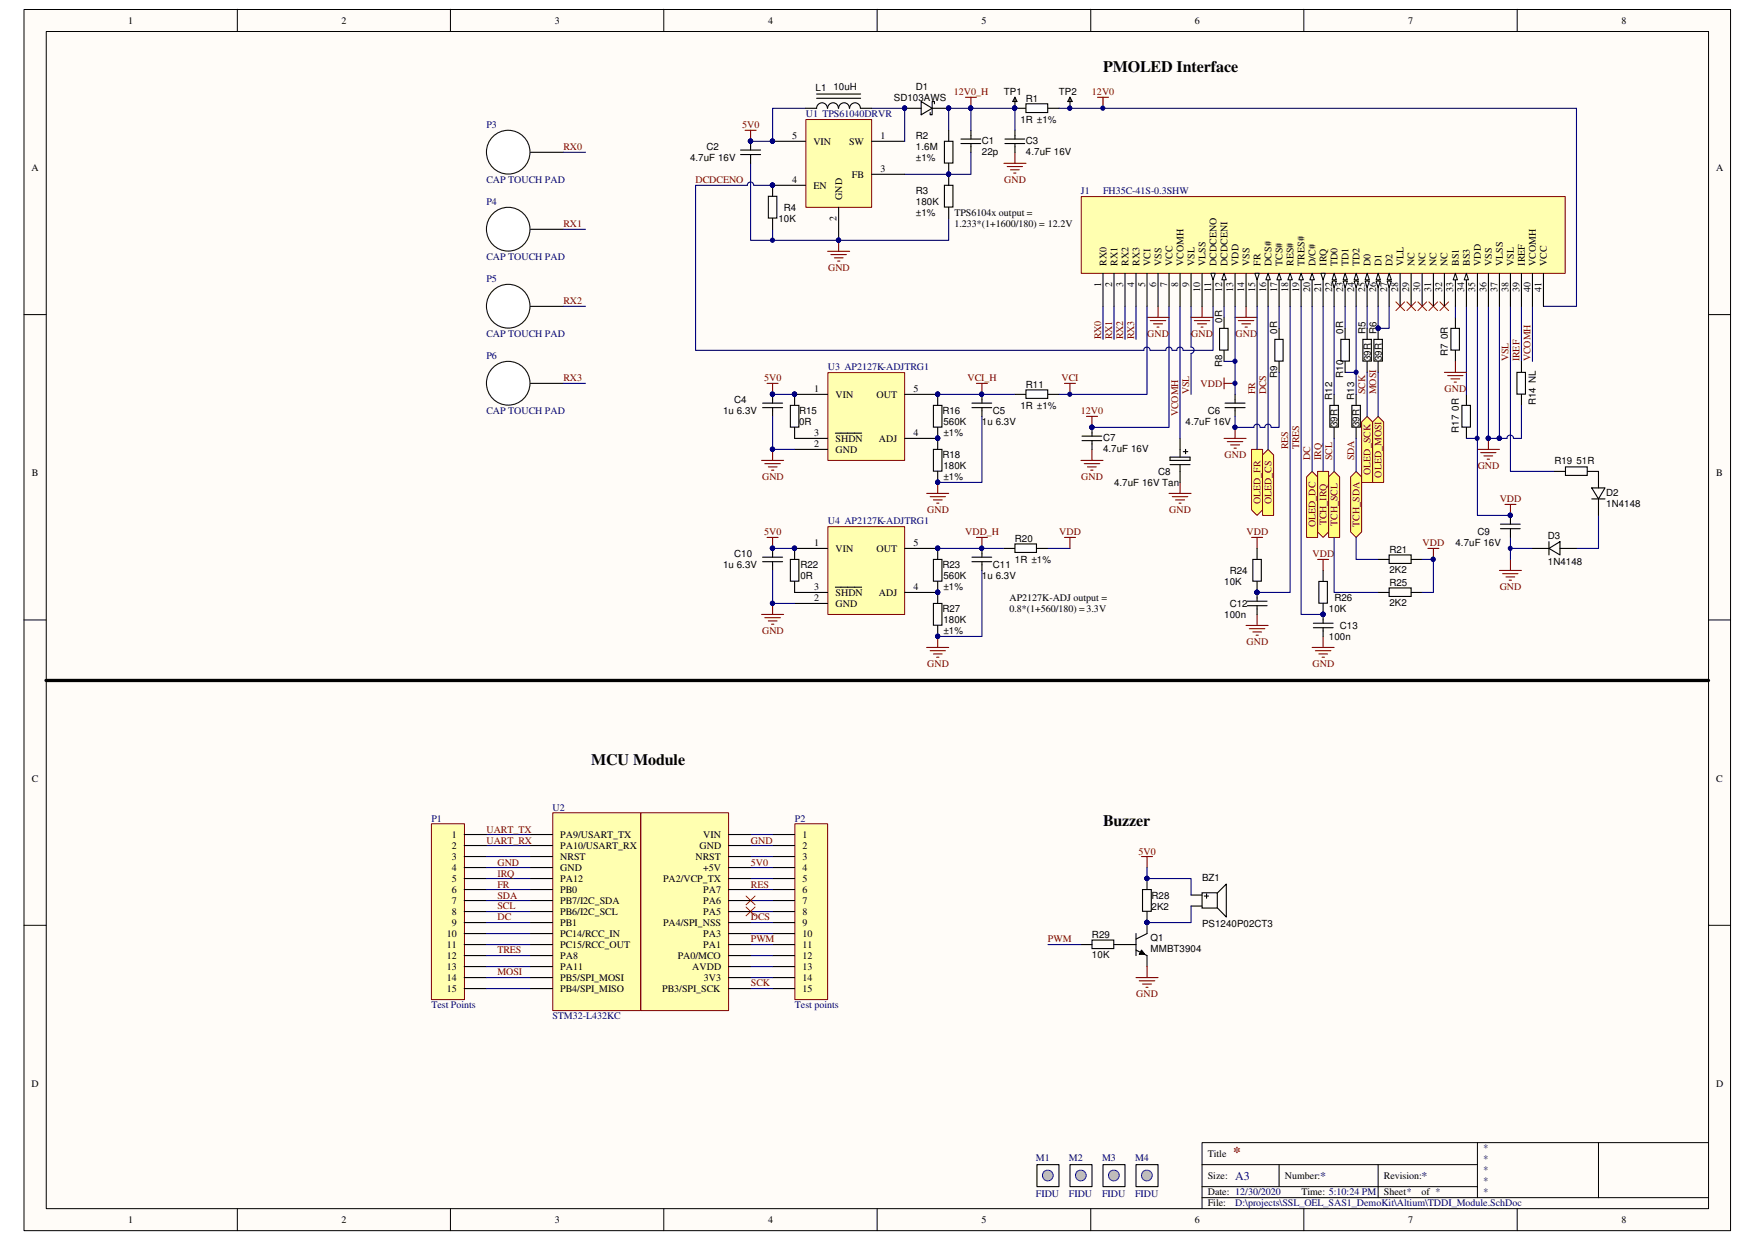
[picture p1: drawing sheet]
<svg xmlns="http://www.w3.org/2000/svg" width="297mm" height="210mm" viewBox="0 0 297 210" stroke-linecap="round" stroke-linejoin="round" font-family="sans-serif">
<defs><g id="words">
<g font-size="2.7">
<text x="186.7" y="12.2">PMOLED Interface</text>
<text x="100" y="129.5">MCU Module</text>
<text x="186.7" y="139.7">Buzzer</text>
</g>
<text font-size="2.5" fill="#800000" x="208.7" y="195.9">*</text>
<g font-size="2" fill="#000080">
<text x="209.1" y="199.7">A3</text>
<text x="223.4" y="199.7">*</text>
<text x="240.6" y="199.7">*</text>
</g>
<g font-size="1.7">
<text x="21.7" y="4">1</text>
<text x="57.8" y="4">2</text>
<text x="93.9" y="4">3</text>
<text x="130" y="4">4</text>
<text x="166.1" y="4">5</text>
<text x="202.2" y="4">6</text>
<text x="238.3" y="4">7</text>
<text x="274.4" y="4">8</text>
<text x="138" y="15.4">L1</text>
<text x="141.1" y="15.2">10uH</text>
<text x="151.3" y="17.1">SD103AWS</text>
<text x="155" y="15.2">D1</text>
<text x="169.9" y="16.1">TP1</text>
<text x="173.6" y="17.2">R1</text>
<text x="179.2" y="16.1">TP2</text>
<text x="134.1" y="23.6">5</text>
<text x="149.1" y="23.6">1</text>
<text x="155" y="23.6">R2</text>
<text x="172.7" y="20.8">1R ±1%</text>
<text x="5.3" y="28.9">A</text>
<text x="116.8" y="27.3">4.7uF 16V</text>
<text x="119.6" y="25.4">C2</text>
<text x="137.7" y="24.5">VIN</text>
<text x="143.7" y="24.5">SW</text>
<text x="149.1" y="29.2">3</text>
<text x="155" y="27.3">±1%</text>
<text x="155" y="25.4">1.6M</text>
<text x="166.2" y="26.2">22p</text>
<text x="166.2" y="24.3">C1</text>
<text x="173.6" y="26.2">4.7uF 16V</text>
<text x="173.6" y="24.3">C3</text>
<text x="290.4" y="28.9">A</text>
<text x="132.7" y="35.7">R4</text>
<text x="134.1" y="31">4</text>
<text x="137.7" y="32">EN</text>
<text x="142.5" y="33.8" transform="rotate(-90 142.5 33.8)">GND</text>
<text x="144.2" y="30.1">FB</text>
<text x="155" y="34.8">180K</text>
<text x="155" y="32.9">R3</text>
<text x="131.7" y="37.5">10K</text>
<text x="141.6" y="37.4" transform="rotate(-90 141.6 37.4)">2</text>
<text x="155" y="36.6">±1%</text>
<text x="161.5" y="36.6">TPS6104x output =</text>
<text x="161.5" y="38.5">1.233*(1+1600/180) = 12.2V</text>
<text x="187.3" y="45" transform="rotate(-90 187.3 45)">RX0</text>
<text x="189.1" y="45" transform="rotate(-90 189.1 45)">RX1</text>
<text x="191" y="45" transform="rotate(-90 191 45)">RX2</text>
<text x="192.9" y="45" transform="rotate(-90 192.9 45)">RX3</text>
<text x="194.7" y="45" transform="rotate(-90 194.7 45)">VCI</text>
<text x="196.6" y="45" transform="rotate(-90 196.6 45)">VSS</text>
<text x="198.5" y="45" transform="rotate(-90 198.5 45)">VCC</text>
<text x="200.3" y="45" transform="rotate(-90 200.3 45)">VCOMH</text>
<text x="202.2" y="45" transform="rotate(-90 202.2 45)">VSL</text>
<text x="204" y="45" transform="rotate(-90 204 45)">VLSS</text>
<text x="205.9" y="45" transform="rotate(-90 205.9 45)">DCDCENO</text>
<text x="207.8" y="45" transform="rotate(-90 207.8 45)">DCDCENI</text>
<text x="209.6" y="45" transform="rotate(-90 209.6 45)">VDD</text>
<text x="211.5" y="45" transform="rotate(-90 211.5 45)">VSS</text>
<text x="213.4" y="45" transform="rotate(-90 213.4 45)">FR</text>
<text x="215.2" y="45" transform="rotate(-90 215.2 45)">DCS#</text>
<text x="217.1" y="45" transform="rotate(-90 217.1 45)">TCS#</text>
<text x="218.9" y="45" transform="rotate(-90 218.9 45)">RES#</text>
<text x="220.8" y="45" transform="rotate(-90 220.8 45)">TRES#</text>
<text x="222.7" y="45" transform="rotate(-90 222.7 45)">D/C#</text>
<text x="224.5" y="45" transform="rotate(-90 224.5 45)">IRQ</text>
<text x="226.4" y="45" transform="rotate(-90 226.4 45)">TD0</text>
<text x="228.3" y="45" transform="rotate(-90 228.3 45)">TD1</text>
<text x="230.1" y="45" transform="rotate(-90 230.1 45)">TD2</text>
<text x="232" y="45" transform="rotate(-90 232 45)">D0</text>
<text x="233.8" y="45" transform="rotate(-90 233.8 45)">D1</text>
<text x="235.7" y="45" transform="rotate(-90 235.7 45)">D2</text>
<text x="237.6" y="45" transform="rotate(-90 237.6 45)">VLL</text>
<text x="239.4" y="45" transform="rotate(-90 239.4 45)">NC</text>
<text x="241.3" y="45" transform="rotate(-90 241.3 45)">NC</text>
<text x="243.2" y="45" transform="rotate(-90 243.2 45)">NC</text>
<text x="245" y="45" transform="rotate(-90 245 45)">NC</text>
<text x="246.9" y="45" transform="rotate(-90 246.9 45)">BS1</text>
<text x="248.7" y="45" transform="rotate(-90 248.7 45)">BS3</text>
<text x="250.6" y="45" transform="rotate(-90 250.6 45)">VDD</text>
<text x="252.5" y="45" transform="rotate(-90 252.5 45)">VSS</text>
<text x="254.4" y="45" transform="rotate(-90 254.4 45)">VLSS</text>
<text x="256.2" y="45" transform="rotate(-90 256.2 45)">VSL</text>
<text x="258.1" y="45" transform="rotate(-90 258.1 45)">IREF</text>
<text x="260" y="45" transform="rotate(-90 260 45)">VCOMH</text>
<text x="261.8" y="45" transform="rotate(-90 261.8 45)">VCC</text>
<text x="186.3" y="48.6" transform="rotate(-90 186.3 48.6)">1</text>
<text x="188.2" y="48.6" transform="rotate(-90 188.2 48.6)">2</text>
<text x="190.1" y="48.6" transform="rotate(-90 190.1 48.6)">3</text>
<text x="191.9" y="48.6" transform="rotate(-90 191.9 48.6)">4</text>
<text x="193.8" y="48.6" transform="rotate(-90 193.8 48.6)">5</text>
<text x="195.7" y="48.6" transform="rotate(-90 195.7 48.6)">6</text>
<text x="197.5" y="48.6" transform="rotate(-90 197.5 48.6)">7</text>
<text x="199.4" y="48.6" transform="rotate(-90 199.4 48.6)">8</text>
<text x="201.2" y="48.6" transform="rotate(-90 201.2 48.6)">9</text>
<text x="203.1" y="49.4" transform="rotate(-90 203.1 49.4)">10</text>
<text x="205" y="49.4" transform="rotate(-90 205 49.4)">11</text>
<text x="206.8" y="49.4" transform="rotate(-90 206.8 49.4)">12</text>
<text x="208.7" y="49.4" transform="rotate(-90 208.7 49.4)">13</text>
<text x="210.6" y="49.4" transform="rotate(-90 210.6 49.4)">14</text>
<text x="212.4" y="49.4" transform="rotate(-90 212.4 49.4)">15</text>
<text x="214.3" y="49.4" transform="rotate(-90 214.3 49.4)">16</text>
<text x="216.2" y="49.4" transform="rotate(-90 216.2 49.4)">17</text>
<text x="218" y="49.4" transform="rotate(-90 218 49.4)">18</text>
<text x="219.9" y="49.4" transform="rotate(-90 219.9 49.4)">19</text>
<text x="221.7" y="49.4" transform="rotate(-90 221.7 49.4)">20</text>
<text x="223.6" y="49.4" transform="rotate(-90 223.6 49.4)">21</text>
<text x="225.5" y="49.4" transform="rotate(-90 225.5 49.4)">22</text>
<text x="227.3" y="49.4" transform="rotate(-90 227.3 49.4)">23</text>
<text x="229.2" y="49.4" transform="rotate(-90 229.2 49.4)">24</text>
<text x="231.1" y="49.4" transform="rotate(-90 231.1 49.4)">25</text>
<text x="232.9" y="49.4" transform="rotate(-90 232.9 49.4)">26</text>
<text x="234.8" y="49.4" transform="rotate(-90 234.8 49.4)">27</text>
<text x="236.6" y="49.4" transform="rotate(-90 236.6 49.4)">28</text>
<text x="238.5" y="49.4" transform="rotate(-90 238.5 49.4)">29</text>
<text x="240.4" y="49.4" transform="rotate(-90 240.4 49.4)">30</text>
<text x="242.2" y="49.4" transform="rotate(-90 242.2 49.4)">31</text>
<text x="244.1" y="49.4" transform="rotate(-90 244.1 49.4)">32</text>
<text x="246" y="49.4" transform="rotate(-90 246 49.4)">33</text>
<text x="247.8" y="49.4" transform="rotate(-90 247.8 49.4)">34</text>
<text x="249.7" y="49.4" transform="rotate(-90 249.7 49.4)">35</text>
<text x="251.6" y="49.4" transform="rotate(-90 251.6 49.4)">36</text>
<text x="253.4" y="49.4" transform="rotate(-90 253.4 49.4)">37</text>
<text x="255.3" y="49.4" transform="rotate(-90 255.3 49.4)">38</text>
<text x="257.2" y="49.4" transform="rotate(-90 257.2 49.4)">39</text>
<text x="259" y="49.4" transform="rotate(-90 259 49.4)">40</text>
<text x="260.9" y="49.4" transform="rotate(-90 260.9 49.4)">41</text>
<text x="206.8" y="54.7" transform="rotate(-90 206.8 54.7)">0R</text>
<text x="216.2" y="56.5" transform="rotate(-90 216.2 56.5)">0R</text>
<text x="227.3" y="56.5" transform="rotate(-90 227.3 56.5)">0R</text>
<text x="231.1" y="56.5" transform="rotate(-90 231.1 56.5)">R5</text>
<text x="233" y="56.5" transform="rotate(-90 233 56.5)">R6</text>
<text x="245.1" y="57.4" transform="rotate(-90 245.1 57.4)">0R</text>
<text x="173.6" y="65.7">R11</text>
<text x="206.8" y="62.1" transform="rotate(-90 206.8 62.1)">R8</text>
<text x="216.2" y="64" transform="rotate(-90 216.2 64)">R9</text>
<text x="227.3" y="64" transform="rotate(-90 227.3 64)">R10</text>
<text x="232" y="61.2" transform="rotate(-90 232 61.2)">39R</text>
<text x="233.9" y="61.2" transform="rotate(-90 233.9 61.2)">39R</text>
<text x="245.1" y="60.2" transform="rotate(-90 245.1 60.2)">R7</text>
<text x="122.4" y="70.1">1u 6.3V</text>
<text x="124.3" y="68.3">C4</text>
<text x="135.3" y="70.1">R15</text>
<text x="137.8" y="66.4">1</text>
<text x="141.4" y="67.4">VIN</text>
<text x="148.4" y="67.4">OUT</text>
<text x="154.6" y="66.4">5</text>
<text x="159.5" y="70.1">R16</text>
<text x="168.1" y="70.1">C5</text>
<text x="172.7" y="69.2">1R ±1%</text>
<text x="204.4" y="70.1">C6</text>
<text x="225.5" y="67.7" transform="rotate(-90 225.5 67.7)">R12</text>
<text x="229.2" y="67.7" transform="rotate(-90 229.2 67.7)">R13</text>
<text x="246.9" y="69.6" transform="rotate(-90 246.9 69.6)">0R</text>
<text x="260" y="68.6" transform="rotate(-90 260 68.6)">R14 NL</text>
<text x="135.3" y="72">0R</text>
<text x="137.8" y="75.7">2</text>
<text x="137.8" y="73.9">3</text>
<text x="141.4" y="76.7">GND</text>
<text x="141.4" y="74.8">SHDN</text>
<text x="148.8" y="74.8">ADJ</text>
<text x="154.6" y="73.9">4</text>
<text x="159.5" y="77.6">R18</text>
<text x="159.7" y="73.9">±1%</text>
<text x="159.7" y="72">560K</text>
<text x="166.2" y="72">1u 6.3V</text>
<text x="186.7" y="74.6">C7</text>
<text x="186.7" y="76.5">4.7uF 16V</text>
<text x="200.7" y="72">4.7uF 16V</text>
<text x="226.4" y="72.3" transform="rotate(-90 226.4 72.3)">39R</text>
<text x="230.1" y="72.3" transform="rotate(-90 230.1 72.3)">39R</text>
<text x="246.9" y="73.3" transform="rotate(-90 246.9 73.3)">R17</text>
<text x="5.4" y="80.6">B</text>
<text x="159.7" y="81.3">±1%</text>
<text x="159.7" y="79.5">180K</text>
<text x="188.5" y="82.3">4.7uF 16V Tan</text>
<text x="196" y="80.4">C8</text>
<text x="263.1" y="78.5">R19</text>
<text x="266.8" y="78.5">51R</text>
<text x="271.9" y="83.9">D2</text>
<text x="290.5" y="80.6">B</text>
<text x="271.9" y="85.8">1N4148</text>
<text x="124.3" y="94.4">C10</text>
<text x="137.8" y="92.5">1</text>
<text x="141.4" y="93.4">VIN</text>
<text x="148.4" y="93.4">OUT</text>
<text x="154.6" y="92.5">5</text>
<text x="171.8" y="91.7">R20</text>
<text x="171.8" y="95.3">1R ±1%</text>
<text x="235.2" y="93.6">R21</text>
<text x="246.3" y="92.5">4.7uF 16V</text>
<text x="250.1" y="90.6">C9</text>
<text x="262" y="91.2">D3</text>
<text x="262" y="95.7">1N4148</text>
<text x="122.4" y="96.2">1u 6.3V</text>
<text x="135.5" y="98.1">0R</text>
<text x="135.5" y="96.2">R22</text>
<text x="137.8" y="101.8">2</text>
<text x="137.8" y="99.9">3</text>
<text x="141.4" y="100.9">SHDN</text>
<text x="148.8" y="100.9">ADJ</text>
<text x="154.6" y="99.9">4</text>
<text x="159.5" y="96.2">R23</text>
<text x="159.7" y="99.9">±1%</text>
<text x="159.7" y="98.1">560K</text>
<text x="166.2" y="98.1">1u 6.3V</text>
<text x="168.1" y="96.2">C11</text>
<text x="170.9" y="101.8">AP2127K-ADJ output =</text>
<text x="207.2" y="99">10K</text>
<text x="208.1" y="97.2">R24</text>
<text x="225.8" y="101.8">R26</text>
<text x="235.2" y="96.9">2K2</text>
<text x="235.2" y="99.2">R25</text>
<text x="141.4" y="102.7">GND</text>
<text x="159.5" y="103.7">R27</text>
<text x="159.7" y="107.4">±1%</text>
<text x="159.7" y="105.5">180K</text>
<text x="170.9" y="103.7">0.8*(1+560/180) =3.3V</text>
<text x="207.2" y="104.6">100n</text>
<text x="208.1" y="102.7">C12</text>
<text x="224.9" y="103.7">10K</text>
<text x="226.8" y="106.5">C13</text>
<text x="235.2" y="102.5">2K2</text>
<text x="224.9" y="108.3">100n</text>
<text x="5.4" y="132.3">C</text>
<text x="290.5" y="132.3">C</text>
<text x="76.5" y="141.9">1</text>
<text x="76.5" y="143.7">2</text>
<text x="94.8" y="141.9">PA9/USART_TX</text>
<text x="94.8" y="143.7">PA10/USART_RX</text>
<text x="118.4" y="143.7">GND</text>
<text x="119" y="141.9">VIN</text>
<text x="135.8" y="141.9">1</text>
<text x="135.8" y="143.7">2</text>
<text x="76.5" y="145.6">3</text>
<text x="76.5" y="147.4">4</text>
<text x="76.5" y="149.3">5</text>
<text x="94.8" y="145.6">NRST</text>
<text x="94.8" y="147.4">GND</text>
<text x="94.8" y="149.3">PA12</text>
<text x="112.2" y="149.3">PA2/VCP_TX</text>
<text x="117.7" y="145.6">NRST</text>
<text x="119" y="147.4">+5V</text>
<text x="135.8" y="145.6">3</text>
<text x="135.8" y="147.4">4</text>
<text x="135.8" y="149.3">5</text>
<text x="203.5" y="149.1">BZ1</text>
<text x="76.5" y="151.2">6</text>
<text x="76.5" y="153">7</text>
<text x="76.5" y="154.9">8</text>
<text x="94.8" y="151.2">PB0</text>
<text x="94.8" y="153">PB7/I2C_SDA</text>
<text x="94.8" y="154.9">PB6/I2C_SCL</text>
<text x="119" y="151.2">PA7</text>
<text x="119" y="153">PA6</text>
<text x="119" y="154.9">PA5</text>
<text x="135.8" y="151.2">6</text>
<text x="135.8" y="153">7</text>
<text x="135.8" y="154.9">8</text>
<text x="194.9" y="154">2K2</text>
<text x="194.9" y="152.1">R28</text>
<text x="75.6" y="158.6">10</text>
<text x="75.6" y="160.4">11</text>
<text x="76.5" y="156.7">9</text>
<text x="94.8" y="156.7">PB1</text>
<text x="94.8" y="158.6">PC14/RCC_IN</text>
<text x="94.8" y="160.4">PC15/RCC_OUT</text>
<text x="112.2" y="156.7">PA4/SPI_NSS</text>
<text x="119" y="158.6">PA3</text>
<text x="119" y="160.4">PA1</text>
<text x="135.8" y="156.7">9</text>
<text x="135.8" y="158.6">10</text>
<text x="135.8" y="160.4">11</text>
<text x="184.8" y="158.8">R29</text>
<text x="194.7" y="161.2">MMBT3904</text>
<text x="194.7" y="159.3">Q1</text>
<text x="203.5" y="156.9">PS1240P02CT3</text>
<text x="75.6" y="162.3">12</text>
<text x="75.6" y="164.2">13</text>
<text x="75.6" y="166">14</text>
<text x="75.6" y="167.9">15</text>
<text x="94.8" y="162.3">PA8</text>
<text x="94.8" y="164.2">PA11</text>
<text x="94.8" y="166">PB5/SPI_MOSI</text>
<text x="94.8" y="167.9">PB4/SPI_MISO</text>
<text x="112.1" y="167.9">PB3/SPI_SCK</text>
<text x="114.7" y="162.3">PA0/MCO</text>
<text x="117.2" y="164.2">AVDD</text>
<text x="119.1" y="166">3V3</text>
<text x="135.8" y="162.3">12</text>
<text x="135.8" y="164.2">13</text>
<text x="135.8" y="166">14</text>
<text x="135.8" y="167.9">15</text>
<text x="184.8" y="162.1">10K</text>
<text x="5.3" y="184">D</text>
<text x="290.4" y="184">D</text>
<text x="204.4" y="195.8">Title</text>
<text x="204.4" y="199.6">Size:</text>
<text x="204.4" y="202.4">Date: 12/30/2020</text>
<text x="217.5" y="199.6">Number:</text>
<text x="220.3" y="202.4">Time: 5:10:24 PM</text>
<text x="234.2" y="199.6">Revision:</text>
<text x="234.2" y="202.4">Sheet*</text>
<text x="240.6" y="202.4">of *</text>
<text x="21.7" y="207">1</text>
<text x="57.8" y="207">2</text>
<text x="93.9" y="207">3</text>
<text x="130" y="207">4</text>
<text x="166.1" y="207">5</text>
<text x="202.2" y="207">6</text>
<text x="204.4" y="204.2">File:</text>
<text x="238.3" y="207">7</text>
<text x="274.4" y="207">8</text>
</g>
<g font-size="1.7" fill="#800000">
<text x="161.5" y="16.1">12V0_H</text>
<text x="184.8" y="16.1">12V0</text>
<text x="125.6" y="21.7">5V0</text>
<text x="95.4" y="25.4">RX0</text>
<text x="117.7" y="31">DCDCENO</text>
<text x="170" y="31">GND</text>
<text x="95.4" y="38.5">RX1</text>
<text x="140.2" y="45.9">GND</text>
<text x="95.4" y="51.5">RX2</text>
<text x="186.3" y="57.4" transform="rotate(-90 186.3 57.4)">RX0</text>
<text x="188.2" y="57.4" transform="rotate(-90 188.2 57.4)">RX1</text>
<text x="190.1" y="57.4" transform="rotate(-90 190.1 57.4)">RX2</text>
<text x="191.9" y="57.4" transform="rotate(-90 191.9 57.4)">RX3</text>
<text x="194.2" y="57.1">GND</text>
<text x="201.6" y="57.1">GND</text>
<text x="209.1" y="57.1">GND</text>
<text x="95.4" y="64.6">RX3</text>
<text x="129.3" y="64.6">5V0</text>
<text x="163.7" y="64.6">VCI_H</text>
<text x="179.7" y="64.6">VCI</text>
<text x="203.2" y="65.5">VDD</text>
<text x="255.3" y="61.2" transform="rotate(-90 255.3 61.2)">VSL</text>
<text x="257.2" y="61.2" transform="rotate(-90 257.2 61.2)">IREF</text>
<text x="259" y="61.2" transform="rotate(-90 259 61.2)">VCOMH</text>
<text x="183" y="70.1">12V0</text>
<text x="199.4" y="70.5" transform="rotate(-90 199.4 70.5)">VCOMH</text>
<text x="201.2" y="66.8" transform="rotate(-90 201.2 66.8)">VSL</text>
<text x="212.4" y="66.8" transform="rotate(-90 212.4 66.8)">FR</text>
<text x="214.3" y="66.8" transform="rotate(-90 214.3 66.8)">DCS</text>
<text x="231.1" y="66.8" transform="rotate(-90 231.1 66.8)">SCK</text>
<text x="232.9" y="66.8" transform="rotate(-90 232.9 66.8)">MOSI</text>
<text x="244.5" y="66.4">GND</text>
<text x="207.3" y="77.6">GND</text>
<text x="218" y="76.1" transform="rotate(-90 218 76.1)">RES</text>
<text x="219.9" y="76.1" transform="rotate(-90 219.9 76.1)">TRES</text>
<text x="221.7" y="77.9" transform="rotate(-90 221.7 77.9)">DC</text>
<text x="223.6" y="77.9" transform="rotate(-90 223.6 77.9)">IRQ</text>
<text x="225.5" y="77.9" transform="rotate(-90 225.5 77.9)">SCL</text>
<text x="229.2" y="77.9" transform="rotate(-90 229.2 77.9)">SDA</text>
<text x="129" y="81.3">GND</text>
<text x="183" y="81.3">GND</text>
<text x="232" y="80.4" transform="rotate(-90 232 80.4)">OLED_SCK</text>
<text x="233.8" y="80.9" transform="rotate(-90 233.8 80.9)">OLED_MOSI</text>
<text x="250.1" y="79.5">GND</text>
<text x="156.9" y="86.9">GND</text>
<text x="197.9" y="86.9">GND</text>
<text x="213.4" y="85.3" transform="rotate(-90 213.4 85.3)">OLED_FR</text>
<text x="215.2" y="85.3" transform="rotate(-90 215.2 85.3)">OLED_CS</text>
<text x="222.7" y="89.2" transform="rotate(-90 222.7 89.2)">OLED_DC</text>
<text x="224.5" y="88.9" transform="rotate(-90 224.5 88.9)">TCH_IRQ</text>
<text x="226.4" y="89" transform="rotate(-90 226.4 89)">TCH_SCL</text>
<text x="230.1" y="89.2" transform="rotate(-90 230.1 89.2)">TCH_SDA</text>
<text x="253.8" y="85">VDD</text>
<text x="129.3" y="90.6">5V0</text>
<text x="163.4" y="90.6">VDD_H</text>
<text x="179.3" y="90.6">VDD</text>
<text x="211" y="90.6">VDD</text>
<text x="222.2" y="94.4">VDD</text>
<text x="240.8" y="92.5">VDD</text>
<text x="253.8" y="99.9">GND</text>
<text x="129" y="107.4">GND</text>
<text x="156.9" y="113">GND</text>
<text x="211" y="109.3">GND</text>
<text x="222.2" y="113">GND</text>
<text x="82.3" y="140.9">UART_TX</text>
<text x="82.3" y="142.8">UART_RX</text>
<text x="127.1" y="142.8">GND</text>
<text x="84.2" y="146.5">GND</text>
<text x="84.2" y="148.4">IRQ</text>
<text x="127.1" y="146.5">5V0</text>
<text x="192.7" y="144.7">5V0</text>
<text x="84.2" y="153.9">SCL</text>
<text x="84.2" y="152.1">SDA</text>
<text x="84.2" y="155.8">DC</text>
<text x="84.2" y="150.2">FR</text>
<text x="127.1" y="155.8">DCS</text>
<text x="127.1" y="150.2">RES</text>
<text x="84.2" y="161.4">TRES</text>
<text x="127.1" y="159.5">PWM</text>
<text x="177.4" y="159.5">PWM</text>
<text x="84.2" y="165.1">MOSI</text>
<text x="127.1" y="167">SCK</text>
<text x="192.3" y="168.8">GND</text>
</g>
<g font-size="1.7" fill="#000080">
<text x="82.3" y="21.7">P3</text>
<text x="136.4" y="19.9">U1 TPS61040DRVR</text>
<text x="82.3" y="31">CAP TOUCH PAD</text>
<text x="82.3" y="34.8">P4</text>
<text x="183" y="32.9">J1</text>
<text x="186.7" y="32.9">FH35C-41S-0.3SHW</text>
<text x="82.3" y="44.1">CAP TOUCH PAD</text>
<text x="82.3" y="47.8">P5</text>
<text x="82.3" y="57.1">CAP TOUCH PAD</text>
<text x="82.3" y="60.8">P6</text>
<text x="140.1" y="62.7">U3 AP2127K-ADJTRG1</text>
<text x="82.3" y="70.1">CAP TOUCH PAD</text>
<text x="140.1" y="88.8">U4 AP2127K-ADJTRG1</text>
<text x="93.5" y="137.2">U2</text>
<text x="73" y="139.1">P1</text>
<text x="134.5" y="139.1">P2</text>
<text x="73" y="170.7">Test Points</text>
<text x="93.5" y="172.6">STM32-L432KC</text>
<text x="134.5" y="170.7">Test points</text>
<text x="175.3" y="196.6">M1</text>
<text x="180.9" y="196.6">M2</text>
<text x="186.5" y="196.6">M3</text>
<text x="192.1" y="196.6">M4</text>
<text x="251" y="194.9">*</text>
<text x="251" y="196.8">*</text>
<text x="175.3" y="202.6">FIDU</text>
<text x="180.9" y="202.6">FIDU</text>
<text x="186.5" y="202.6">FIDU</text>
<text x="192.1" y="202.6">FIDU</text>
<text x="251" y="198.6">*</text>
<text x="251" y="200.5">*</text>
<text x="251" y="202.4">*</text>
<text x="209.1" y="204.2">D:\projects\SSL_OEL_SAS1_DemoKit\Altium\TDDI_Module.SchDoc</text>
</g>
</g></defs>
<path d="M4.1 1.7h288.8v206.6h-288.8z" fill="#fffcf8"/>
<path d="M4.1 1.6h288.8v206.7h-288.8z" fill="none" stroke="#000" stroke-width=".17"/>
<path d="M7.9 5.4h281.3v199.2h-281.3z" fill="#fffcf8"/>
<g fill="none" stroke="#000" stroke-width=".17">
<path d="M7.8 5.3h281.4v199.3h-281.4zM40.2 1.6v3.7M76.2 1.6v3.7M112.3 1.6v3.7M148.5 1.6v3.7M184.6 1.6v3.7M220.7 1.6v3.7M256.8 1.6v3.7M4.1 53.3h3.7M289.2 53.3h3.7M4.1 104.9h3.7M289.2 104.9h3.7"/>
<path d="M4.1 156.6h3.7M289.2 156.6h3.7M203.5 197.1h46.6M216.5 197.1v3.8M233.3 197.1v5.6M250.1 193.4v9.3M270.5 193.4h-67v11.2M289.2 193.4h-18.7v9.3M40.2 204.6v3.7M76.2 204.6v3.7M112.3 204.6v3.7M148.5 204.6v3.7"/>
<path d="M184.6 204.6v3.7M203.5 202.7h85.7M203.5 200.9h46.6M220.7 204.6v3.7M256.8 204.6v3.7"/>
</g>
<circle cx="177.3" cy="199" r=".91" fill="#c0c0c0"/>
<circle cx="177.3" cy="199" r=".91" fill="none" stroke="#00f" stroke-width=".17"/>
<path d="M175.5 197.1h3.7v3.8h-3.7z" fill="none" stroke="#000" stroke-width=".19"/>
<circle cx="182.9" cy="199" r=".91" fill="#c0c0c0"/>
<circle cx="182.9" cy="199" r=".91" fill="none" stroke="#00f" stroke-width=".17"/>
<path d="M181.1 197.1h3.7v3.8h-3.7z" fill="none" stroke="#000" stroke-width=".19"/>
<path d="M165.3 64.9h1.8M166.2 64.9v1.9M197.9 83.5h3.7M198.4 84.1h2.6M199 84.6h1.5M199.6 85.2h.3M199.7 81.7v1.8" fill="none" stroke="#800000" stroke-width=".19"/>
<circle cx="166.1" cy="66.7" r=".35" fill="#000080"/>
<circle cx="166.1" cy="66.7" r=".35" fill="none" stroke="#000080" stroke-width=".17"/>
<path d="M163.4 16.5h1.9M164.3 16.5v1.8" fill="none" stroke="#800000" stroke-width=".19"/>
<circle cx="164.3" cy="18.3" r=".35" fill="#000080"/>
<circle cx="164.3" cy="18.3" r=".35" fill="none" stroke="#000080" stroke-width=".17"/>
<path d="M183.9 70.5h1.9M184.8 70.5v1.8M253.8 96.6h3.7M254.3 97.1h2.6M254.9 97.7h1.5M255.4 98.2h.4M255.6 94.7v1.9" fill="none" stroke="#800000" stroke-width=".19"/>
<circle cx="184.8" cy="72.3" r=".36" fill="#000080"/>
<circle cx="184.8" cy="72.3" r=".36" fill="none" stroke="#000080" stroke-width=".17"/>
<path d="M241.7 92.8h1.8M242.6 92.8v1.9" fill="none" stroke="#800000" stroke-width=".19"/>
<circle cx="242.6" cy="94.7" r=".35" fill="#000080"/>
<circle cx="242.6" cy="94.7" r=".35" fill="none" stroke="#000080" stroke-width=".17"/>
<path d="M140.1 42.5h3.7M140.6 43.1h2.7M141.2 43.6h1.5M141.8 44.2h.4M141.9 40.7v1.8" fill="none" stroke="#800000" stroke-width=".19"/>
<circle cx="141.9" cy="40.7" r=".36" fill="#000080"/>
<circle cx="141.9" cy="40.7" r=".36" fill="none" stroke="#000080" stroke-width=".17"/>
<path d="M127 27.6v13.1h33.6v-3.7M130.8 38.8v1.9M164.3 25.8v3.7h-11.2" fill="none" stroke="#000080" stroke-width=".19"/>
<path d="M169.9 27.6h3.7M170.5 28.2h2.6M171 28.7h1.5M171.6 29.3h.4M171.8 25.8v1.8M222.1 109.6h3.7M222.6 110.2h2.7M223.2 110.7h1.5M223.8 111.3h.4M223.9 107.7v1.9" fill="none" stroke="#800000" stroke-width=".19"/>
<circle cx="130.7" cy="40.7" r=".36" fill="#000080"/>
<circle cx="130.7" cy="40.7" r=".36" fill="none" stroke="#000080" stroke-width=".17"/>
<path d="M211.8 76.1h1.9v10.2l-.9 .9-1-.9z" fill-rule="evenodd" fill="#ffff80"/>
<path d="M211.8 76.1h1.9v10.2l-.9 .9-1-.9z" fill="none" stroke="#800000" stroke-width=".17"/>
<path d="M213.7 77l.9-.9 1 .9v10.2h-1.9z" fill-rule="evenodd" fill="#ffff80"/>
<path d="M213.7 77l.9-.9 1 .9v10.2h-1.9z" fill="none" stroke="#800000" stroke-width=".17"/>
<path d="M222.1 79.8l.9 .9v10.3h-1.9v-10.3z" fill-rule="evenodd" fill="#ffff80"/>
<path d="M222.1 79.8l.9 .9v10.3h-1.9v-10.3z" fill="none" stroke="#800000" stroke-width=".17"/>
<path d="M223 79.8h1.9v10.2l-1 1-.9-1z" fill-rule="evenodd" fill="#ffff80"/>
<path d="M223 79.8h1.9v10.2l-1 1-.9-1z" fill="none" stroke="#800000" stroke-width=".17"/>
<path d="M224.9 80.7l.9-.9 .9 .9v10.3h-1.8z" fill-rule="evenodd" fill="#ffff80"/>
<path d="M224.9 80.7l.9-.9 .9 .9v10.3h-1.8z" fill="none" stroke="#800000" stroke-width=".17"/>
<path d="M228.6 80.7l.9-.9 1 .9v9.3l-1 1-.9-1z" fill-rule="evenodd" fill="#ffff80"/>
<path d="M228.6 80.7l.9-.9 1 .9v9.3l-1 1-.9-1z" fill="none" stroke="#800000" stroke-width=".17"/>
<path d="M230.5 71.4l.9-.9 .9 .9v10.3h-1.8z" fill-rule="evenodd" fill="#ffff80"/>
<path d="M230.5 71.4l.9-.9 .9 .9v10.3h-1.8z" fill="none" stroke="#800000" stroke-width=".17"/>
<path d="M232.3 71.4l1-.9 .9 .9v10.3h-1.9z" fill-rule="evenodd" fill="#ffff80"/>
<path d="M232.3 71.4l1-.9 .9 .9v10.3h-1.9z" fill="none" stroke="#800000" stroke-width=".17"/>
<path d="M126.1 22.1h1.9M127 22.1v1.8M211.8 91h1.9M212.8 91v1.8M210.9 105.9h3.7M211.5 106.4h2.6M212 107h1.5M212.6 107.5h.4M212.8 104v1.9" fill="none" stroke="#800000" stroke-width=".19"/>
<circle cx="127" cy="23.9" r=".36" fill="#000080"/>
<circle cx="127" cy="23.9" r=".36" fill="none" stroke="#000080" stroke-width=".17"/>
<path d="M153.1 18.3h2.8" fill="none" stroke="#000" stroke-width=".19"/>
<circle cx="153.1" cy="18.3" r=".35" fill="#000080"/>
<circle cx="153.1" cy="18.3" r=".35" fill="none" stroke="#000080" stroke-width=".17"/>
<path d="M157.8 18.3h2.8" fill="none" stroke="#000" stroke-width=".19"/>
<circle cx="160.6" cy="18.3" r=".35" fill="#000080"/>
<circle cx="160.6" cy="18.3" r=".35" fill="none" stroke="#000080" stroke-width=".17"/>
<path d="M155.9 17.2l1.9 1.1-1.9 1.1zM158.2 17.6v-.4h-.4v2.2h-.4v-.4" fill="none" stroke="#000" stroke-width=".19"/>
<circle cx="153.1" cy="18.3" r=".35" fill="#000080"/>
<circle cx="153.1" cy="18.3" r=".35" fill="none" stroke="#000080" stroke-width=".17"/>
<circle cx="160.6" cy="18.3" r=".35" fill="#000080"/>
<circle cx="160.6" cy="18.3" r=".35" fill="none" stroke="#000080" stroke-width=".17"/>
<path d="M254.7 85.4h1.9M255.6 85.4v1.8" fill="none" stroke="#800000" stroke-width=".19"/>
<circle cx="255.6" cy="87.2" r=".35" fill="#000080"/>
<circle cx="255.6" cy="87.2" r=".35" fill="none" stroke="#000080" stroke-width=".17"/>
<path d="M181.1 16.5v1.8" fill="none" stroke="#000" stroke-width=".19"/>
<circle cx="181" cy="18.3" r=".35" fill="#000080"/>
<circle cx="181" cy="18.3" r=".35" fill="none" stroke="#000080" stroke-width=".17"/>
<path d="M181.1 16.5l.4 .7h-.8z" fill="none" stroke="#000" stroke-width=".19"/>
<circle cx="181" cy="18.3" r=".35" fill="#000080"/>
<circle cx="181" cy="18.3" r=".35" fill="none" stroke="#000080" stroke-width=".17"/>
<circle cx="188.5" cy="199" r=".91" fill="#c0c0c0"/>
<circle cx="188.5" cy="199" r=".91" fill="none" stroke="#00f" stroke-width=".17"/>
<path d="M186.7 197.1h3.7v3.8h-3.7z" fill="none" stroke="#000" stroke-width=".19"/>
<circle cx="194.1" cy="199" r=".91" fill="#c0c0c0"/>
<circle cx="194.1" cy="199" r=".91" fill="none" stroke="#00f" stroke-width=".17"/>
<path d="M192.3 197.1h3.7v3.8h-3.7z" fill="none" stroke="#000" stroke-width=".19"/>
<path d="M250.1 76.1h3.7M250.6 76.6h2.6M251.2 77.2h1.4M251.7 77.7h.4M251.9 74.2v1.9" fill="none" stroke="#800000" stroke-width=".19"/>
<circle cx="251.9" cy="74.2" r=".36" fill="#000080"/>
<circle cx="251.9" cy="74.2" r=".36" fill="none" stroke="#000080" stroke-width=".17"/>
<path d="M255.6 91v3.7M255.6 92.8h3.8M270.5 87.2v5.6h-3.7" fill="none" stroke="#000080" stroke-width=".19"/>
<circle cx="255.6" cy="92.8" r=".35" fill="#000080"/>
<circle cx="255.6" cy="92.8" r=".35" fill="none" stroke="#000080" stroke-width=".17"/>
<path d="M128.9 77.9h3.7M129.5 78.5h2.6M130 79h1.5M130.6 79.6h.4M130.8 76.1v1.8M183 77.9h3.7M183.5 78.5h2.6M184.1 79h1.4M184.6 79.6h.4M184.8 76.1v1.8" fill="none" stroke="#800000" stroke-width=".19"/>
<circle cx="130.7" cy="76.1" r=".36" fill="#000080"/>
<circle cx="130.7" cy="76.1" r=".36" fill="none" stroke="#000080" stroke-width=".17"/>
<path d="M184.8 72.3v1M198 77.4h3.4v.5h-3.4zM198 78.7h3.4M199.7 74.2v3.2M199.7 78.7v3M200.3 76.5h.7M200.7 76.1v.7" fill="none" stroke="#000" stroke-width=".19"/>
<circle cx="184.8" cy="72.3" r=".36" fill="#000080"/>
<circle cx="184.8" cy="72.3" r=".36" fill="none" stroke="#000080" stroke-width=".17"/>
<path d="M183.1 74.6h3.4M183.1 73.8h3.4M184.8 73.3v.5M184.8 74.6v1.5" fill="none" stroke="#000" stroke-width=".19"/>
<circle cx="184.8" cy="72.3" r=".36" fill="#000080"/>
<circle cx="184.8" cy="72.3" r=".36" fill="none" stroke="#000080" stroke-width=".17"/>
<path d="M170.1 24.3h3.3M170.1 23.5h3.3M171.8 22.1v1.4M171.8 24.3v1.5" fill="none" stroke="#000" stroke-width=".19"/>
<path d="M136.4 20.3h11.1v14.8h-11.1z" fill="#ffffb0"/>
<path d="M136.4 20.2h11.1v14.9h-11.1z" fill="none" stroke="#800000" stroke-width=".17"/>
<path d="M141.9 35.1v5.6M147.5 23.9h5.6M147.5 29.5h5.6" fill="none" stroke="#000" stroke-width=".19"/>
<circle cx="141.9" cy="40.7" r=".36" fill="#000080"/>
<circle cx="141.9" cy="40.7" r=".36" fill="none" stroke="#000080" stroke-width=".17"/>
<path d="M130.8 23.9h5.6" fill="none" stroke="#000" stroke-width=".19"/>
<circle cx="130.7" cy="23.9" r=".36" fill="#000080"/>
<circle cx="130.7" cy="23.9" r=".36" fill="none" stroke="#000080" stroke-width=".17"/>
<path d="M130.8 31.4h5.6" fill="none" stroke="#000" stroke-width=".19"/>
<circle cx="130.7" cy="31.3" r=".36" fill="#000080"/>
<circle cx="130.7" cy="31.3" r=".36" fill="none" stroke="#000080" stroke-width=".17"/>
<circle cx="141.9" cy="40.7" r=".36" fill="#000080"/>
<circle cx="141.9" cy="40.7" r=".36" fill="none" stroke="#000080" stroke-width=".17"/>
<circle cx="130.7" cy="23.9" r=".36" fill="#000080"/>
<circle cx="130.7" cy="23.9" r=".36" fill="none" stroke="#000080" stroke-width=".17"/>
<circle cx="130.7" cy="31.3" r=".36" fill="#000080"/>
<circle cx="130.7" cy="31.3" r=".36" fill="none" stroke="#000080" stroke-width=".17"/>
<path d="M140.2 63.1h12.9v14.8h-12.9z" fill="#ffffb0"/>
<path d="M140.1 63.1h13v14.8h-13z" fill="none" stroke="#800000" stroke-width=".17"/>
<path d="M134.5 76.1h5.6M153.1 66.8h5.6" fill="none" stroke="#000" stroke-width=".19"/>
<circle cx="158.7" cy="66.7" r=".35" fill="#000080"/>
<circle cx="158.7" cy="66.7" r=".35" fill="none" stroke="#000080" stroke-width=".17"/>
<path d="M134.5 66.8h5.6" fill="none" stroke="#000" stroke-width=".19"/>
<circle cx="134.5" cy="66.7" r=".36" fill="#000080"/>
<circle cx="134.5" cy="66.7" r=".36" fill="none" stroke="#000080" stroke-width=".17"/>
<path d="M134.5 74.2h5.6M141.4 73.3h4.4M153.1 74.2h5.6" fill="none" stroke="#000" stroke-width=".19"/>
<circle cx="158.7" cy="74.2" r=".35" fill="#000080"/>
<circle cx="158.7" cy="74.2" r=".35" fill="none" stroke="#000080" stroke-width=".17"/>
<circle cx="158.7" cy="66.7" r=".35" fill="#000080"/>
<circle cx="158.7" cy="66.7" r=".35" fill="none" stroke="#000080" stroke-width=".17"/>
<circle cx="134.5" cy="66.7" r=".36" fill="#000080"/>
<circle cx="134.5" cy="66.7" r=".36" fill="none" stroke="#000080" stroke-width=".17"/>
<circle cx="158.7" cy="74.2" r=".35" fill="#000080"/>
<circle cx="158.7" cy="74.2" r=".35" fill="none" stroke="#000080" stroke-width=".17"/>
<path d="M158.7 72.3v1.9" fill="none" stroke="#000" stroke-width=".19"/>
<circle cx="158.7" cy="74.2" r=".35" fill="#000080"/>
<circle cx="158.7" cy="74.2" r=".35" fill="none" stroke="#000080" stroke-width=".17"/>
<path d="M158.7 66.8v1.8" fill="none" stroke="#000" stroke-width=".19"/>
<circle cx="158.7" cy="66.7" r=".35" fill="#000080"/>
<circle cx="158.7" cy="66.7" r=".35" fill="none" stroke="#000080" stroke-width=".17"/>
<path d="M158 68.6h1.4v3.7h-1.4z" fill="none" stroke="#000" stroke-width=".19"/>
<circle cx="158.7" cy="74.2" r=".35" fill="#000080"/>
<circle cx="158.7" cy="74.2" r=".35" fill="none" stroke="#000080" stroke-width=".17"/>
<circle cx="158.7" cy="66.7" r=".35" fill="#000080"/>
<circle cx="158.7" cy="66.7" r=".35" fill="none" stroke="#000080" stroke-width=".17"/>
<path d="M158.7 79.8v1.9" fill="none" stroke="#000" stroke-width=".19"/>
<circle cx="158.7" cy="81.6" r=".35" fill="#000080"/>
<circle cx="158.7" cy="81.6" r=".35" fill="none" stroke="#000080" stroke-width=".17"/>
<path d="M158.7 74.2v1.9" fill="none" stroke="#000" stroke-width=".19"/>
<circle cx="158.7" cy="74.2" r=".35" fill="#000080"/>
<circle cx="158.7" cy="74.2" r=".35" fill="none" stroke="#000080" stroke-width=".17"/>
<path d="M158 76.1h1.4v3.7h-1.4z" fill="none" stroke="#000" stroke-width=".19"/>
<circle cx="158.7" cy="81.6" r=".35" fill="#000080"/>
<circle cx="158.7" cy="81.6" r=".35" fill="none" stroke="#000080" stroke-width=".17"/>
<circle cx="158.7" cy="74.2" r=".35" fill="#000080"/>
<circle cx="158.7" cy="74.2" r=".35" fill="none" stroke="#000080" stroke-width=".17"/>
<path d="M158.7 66.8h13.1" fill="none" stroke="#000080" stroke-width=".19"/>
<circle cx="158.7" cy="66.7" r=".35" fill="#000080"/>
<circle cx="158.7" cy="66.7" r=".35" fill="none" stroke="#000080" stroke-width=".17"/>
<path d="M156.8 83.5h3.8M157.4 84.1h2.6M158 84.6h1.5M158.5 85.2h.4M158.7 81.7v1.8" fill="none" stroke="#800000" stroke-width=".19"/>
<circle cx="158.7" cy="81.6" r=".35" fill="#000080"/>
<circle cx="158.7" cy="81.6" r=".35" fill="none" stroke="#000080" stroke-width=".17"/>
<path d="M166.2 70.5v11.2h-7.5" fill="none" stroke="#000080" stroke-width=".19"/>
<circle cx="158.7" cy="81.6" r=".35" fill="#000080"/>
<circle cx="158.7" cy="81.6" r=".35" fill="none" stroke="#000080" stroke-width=".17"/>
<path d="M165.3 91h1.8M166.2 91v1.8" fill="none" stroke="#800000" stroke-width=".19"/>
<circle cx="166.1" cy="92.8" r=".35" fill="#000080"/>
<circle cx="166.1" cy="92.8" r=".35" fill="none" stroke="#000080" stroke-width=".17"/>
<path d="M128.9 104h3.7M129.5 104.6h2.6M130 105.1h1.5M130.6 105.7h.4M130.8 102.2v1.8" fill="none" stroke="#800000" stroke-width=".19"/>
<circle cx="130.7" cy="102.1" r=".36" fill="#000080"/>
<circle cx="130.7" cy="102.1" r=".36" fill="none" stroke="#000080" stroke-width=".17"/>
<path d="M140.2 89.2h12.9v14.8h-12.9z" fill="#ffffb0"/>
<path d="M140.1 89.2h13v14.8h-13z" fill="none" stroke="#800000" stroke-width=".17"/>
<path d="M153.1 92.8h5.6M134.5 102.2h5.6" fill="none" stroke="#000" stroke-width=".19"/>
<circle cx="158.7" cy="92.8" r=".35" fill="#000080"/>
<circle cx="158.7" cy="92.8" r=".35" fill="none" stroke="#000080" stroke-width=".17"/>
<path d="M134.5 92.8h5.6" fill="none" stroke="#000" stroke-width=".19"/>
<circle cx="134.5" cy="92.8" r=".36" fill="#000080"/>
<circle cx="134.5" cy="92.8" r=".36" fill="none" stroke="#000080" stroke-width=".17"/>
<path d="M141.4 99.4h4.4M134.5 100.3h5.6M153.1 100.3h5.6" fill="none" stroke="#000" stroke-width=".19"/>
<circle cx="158.7" cy="100.3" r=".35" fill="#000080"/>
<circle cx="158.7" cy="100.3" r=".35" fill="none" stroke="#000080" stroke-width=".17"/>
<circle cx="158.7" cy="92.8" r=".35" fill="#000080"/>
<circle cx="158.7" cy="92.8" r=".35" fill="none" stroke="#000080" stroke-width=".17"/>
<circle cx="134.5" cy="92.8" r=".36" fill="#000080"/>
<circle cx="134.5" cy="92.8" r=".36" fill="none" stroke="#000080" stroke-width=".17"/>
<circle cx="158.7" cy="100.3" r=".35" fill="#000080"/>
<circle cx="158.7" cy="100.3" r=".35" fill="none" stroke="#000080" stroke-width=".17"/>
<path d="M158.7 98.4v1.9" fill="none" stroke="#000" stroke-width=".19"/>
<circle cx="158.7" cy="100.3" r=".35" fill="#000080"/>
<circle cx="158.7" cy="100.3" r=".35" fill="none" stroke="#000080" stroke-width=".17"/>
<path d="M158.7 92.8v1.9" fill="none" stroke="#000" stroke-width=".19"/>
<circle cx="158.7" cy="92.8" r=".35" fill="#000080"/>
<circle cx="158.7" cy="92.8" r=".35" fill="none" stroke="#000080" stroke-width=".17"/>
<path d="M158 94.7h1.4v3.7h-1.4z" fill="none" stroke="#000" stroke-width=".19"/>
<circle cx="158.7" cy="100.3" r=".35" fill="#000080"/>
<circle cx="158.7" cy="100.3" r=".35" fill="none" stroke="#000080" stroke-width=".17"/>
<circle cx="158.7" cy="92.8" r=".35" fill="#000080"/>
<circle cx="158.7" cy="92.8" r=".35" fill="none" stroke="#000080" stroke-width=".17"/>
<path d="M158.7 105.9v1.8" fill="none" stroke="#000" stroke-width=".19"/>
<circle cx="158.7" cy="107.7" r=".35" fill="#000080"/>
<circle cx="158.7" cy="107.7" r=".35" fill="none" stroke="#000080" stroke-width=".17"/>
<path d="M158.7 100.3v1.9" fill="none" stroke="#000" stroke-width=".19"/>
<circle cx="158.7" cy="100.3" r=".35" fill="#000080"/>
<circle cx="158.7" cy="100.3" r=".35" fill="none" stroke="#000080" stroke-width=".17"/>
<path d="M158 102.2h1.4v3.6h-1.4z" fill="none" stroke="#000" stroke-width=".19"/>
<circle cx="158.7" cy="107.7" r=".35" fill="#000080"/>
<circle cx="158.7" cy="107.7" r=".35" fill="none" stroke="#000080" stroke-width=".17"/>
<circle cx="158.7" cy="100.3" r=".35" fill="#000080"/>
<circle cx="158.7" cy="100.3" r=".35" fill="none" stroke="#000080" stroke-width=".17"/>
<path d="M158.7 92.8h11.2" fill="none" stroke="#000080" stroke-width=".19"/>
<circle cx="158.7" cy="92.8" r=".35" fill="#000080"/>
<circle cx="158.7" cy="92.8" r=".35" fill="none" stroke="#000080" stroke-width=".17"/>
<path d="M156.8 109.6h3.8M157.4 110.2h2.6M158 110.7h1.5M158.5 111.3h.4M158.7 107.7v1.9" fill="none" stroke="#800000" stroke-width=".19"/>
<circle cx="158.7" cy="107.7" r=".35" fill="#000080"/>
<circle cx="158.7" cy="107.7" r=".35" fill="none" stroke="#000080" stroke-width=".17"/>
<path d="M166.2 96.6v11.1h-7.5" fill="none" stroke="#000080" stroke-width=".19"/>
<circle cx="158.7" cy="107.7" r=".35" fill="#000080"/>
<circle cx="158.7" cy="107.7" r=".35" fill="none" stroke="#000080" stroke-width=".17"/>
<path d="M207.2 64v1.8M207.2 64.9h1.8" fill="none" stroke="#800000" stroke-width=".19"/>
<circle cx="209" cy="64.9" r=".36" fill="#000080"/>
<circle cx="209" cy="64.9" r=".36" fill="none" stroke="#000080" stroke-width=".17"/>
<path d="M129.8 64.9h1.9M130.8 64.9v1.9" fill="none" stroke="#800000" stroke-width=".19"/>
<circle cx="130.7" cy="66.7" r=".36" fill="#000080"/>
<circle cx="130.7" cy="66.7" r=".36" fill="none" stroke="#000080" stroke-width=".17"/>
<path d="M129.8 91h1.9M130.8 91v1.8" fill="none" stroke="#800000" stroke-width=".19"/>
<circle cx="130.7" cy="92.8" r=".36" fill="#000080"/>
<circle cx="130.7" cy="92.8" r=".36" fill="none" stroke="#000080" stroke-width=".17"/>
<path d="M171.8 66.8h1.8M177.4 66.8h1.8M270.5 79.8v2.8M259.4 92.8h2.8M262.2 92.8l1.8-1.1v2.2zM262.2 91.7v2.2M264 92.8h2.8M269.4 82.6h2.2l-1.1 1.9zM269.4 84.5h2.2M270.5 84.5v2.7" fill="none" stroke="#000" stroke-width=".19"/>
<path d="M173.6 66h3.7v1.4h-3.7z" fill-rule="evenodd" fill="#fff"/>
<path d="M173.6 66h3.7v1.4h-3.7zM169.9 92.8h1.9M175.5 92.8h1.9" fill="none" stroke="#000" stroke-width=".19"/>
<path d="M171.8 92.1h3.6v1.4h-3.6z" fill-rule="evenodd" fill="#fff"/>
<path d="M171.8 92.1h3.6v1.4h-3.6z" fill="none" stroke="#000" stroke-width=".19"/>
<path d="M180.2 64.9h1.8M181.1 64.9v1.9" fill="none" stroke="#800000" stroke-width=".19"/>
<circle cx="181" cy="66.7" r=".35" fill="#000080"/>
<circle cx="181" cy="66.7" r=".35" fill="none" stroke="#000080" stroke-width=".17"/>
<path d="M180.2 91h1.8M181.1 91v1.8" fill="none" stroke="#800000" stroke-width=".19"/>
<path d="M250.1 51.9v35.3h5.5M255.6 51.9v27.9h7.5M257.5 51.9v9.3M259.4 51.9v9.3M177.4 92.8h3.7" fill="none" stroke="#000080" stroke-width=".19"/>
<path d="M201.6 153.4h1.9M201.6 151.5h1.9M203.5 151.1h2.5v2.6h-2.5zM203.8 151.7h.8M204.2 151.3v.8M206.1 151.1l1.5-1.5v5.6l-1.5-1.5" fill="none" stroke="#000" stroke-width=".19"/>
<circle cx="255.6" cy="87.2" r=".35" fill="#000080"/>
<circle cx="255.6" cy="87.2" r=".35" fill="none" stroke="#000080" stroke-width=".17"/>
<path d="M248.2 66.8v1.8M248.2 72.3v1.9" fill="none" stroke="#000" stroke-width=".19"/>
<path d="M247.4 68.6h1.5v3.7h-1.5z" fill-rule="evenodd" fill="#fff"/>
<path d="M246.3 53.7v1.9M246.3 59.3v1.9M247.4 68.6h1.5v3.7h-1.5z" fill="none" stroke="#000" stroke-width=".19"/>
<path d="M245.6 55.6h1.4v3.7h-1.4z" fill-rule="evenodd" fill="#fff"/>
<path d="M245.6 55.6h1.4v3.7h-1.4z" fill="none" stroke="#000" stroke-width=".19"/>
<path d="M248.2 74.2h1.9" fill="none" stroke="#000080" stroke-width=".19"/>
<circle cx="250" cy="74.2" r=".35" fill="#000080"/>
<circle cx="250" cy="74.2" r=".35" fill="none" stroke="#000080" stroke-width=".17"/>
<path d="M246.3 51.9v1.8M248.2 51.9v14.9" fill="none" stroke="#000080" stroke-width=".19"/>
<path d="M244.5 63h3.7M245 63.6h2.6M245.6 64.1h1.5M246.1 64.7h.4M246.3 61.2v1.8" fill="none" stroke="#800000" stroke-width=".19"/>
<path d="M236.3 51.1l1.4 1.5M237.7 51.1l-1.4 1.5M238.1 51.1l1.5 1.5M239.6 51.1l-1.5 1.5M240 51.1l1.5 1.5M241.5 51.1l-1.5 1.5M241.8 51.1l1.5 1.5M243.3 51.1l-1.5 1.5M243.7 51.1l1.5 1.5M245.2 51.1l-1.5 1.5" fill="none" stroke="#f00" stroke-width=".17"/>
<path d="M257.5 61.2v1.8M257.5 66.8v1.8M263.1 79.8h1.9M265 79h3.6v1.5h-3.6zM268.7 79.8h1.8" fill="none" stroke="#000" stroke-width=".19"/>
<path d="M256.7 63h1.5v3.7h-1.5z" fill-rule="evenodd" fill="#fff"/>
<path d="M256.7 63h1.5v3.7h-1.5zM255.6 87.2v1" fill="none" stroke="#000" stroke-width=".19"/>
<circle cx="255.6" cy="87.2" r=".35" fill="#000080"/>
<circle cx="255.6" cy="87.2" r=".35" fill="none" stroke="#000080" stroke-width=".17"/>
<path d="M254 89.5h3.3M254 88.7h3.3M255.6 88.2v.5M255.6 89.5v1.5" fill="none" stroke="#000" stroke-width=".19"/>
<circle cx="255.6" cy="87.2" r=".35" fill="#000080"/>
<circle cx="255.6" cy="87.2" r=".35" fill="none" stroke="#000080" stroke-width=".17"/>
<path d="M127 23.9v.9" fill="none" stroke="#000" stroke-width=".19"/>
<circle cx="127" cy="23.9" r=".36" fill="#000080"/>
<circle cx="127" cy="23.9" r=".36" fill="none" stroke="#000080" stroke-width=".17"/>
<path d="M125.3 26.2h3.4M125.3 25.4h3.4M127 24.8v.6M127 26.2v1.4" fill="none" stroke="#000" stroke-width=".19"/>
<circle cx="127" cy="23.9" r=".36" fill="#000080"/>
<circle cx="127" cy="23.9" r=".36" fill="none" stroke="#000080" stroke-width=".17"/>
<path d="M233.3 55.6v1.8M233.3 61.2v1.8" fill="none" stroke="#000" stroke-width=".19"/>
<circle cx="233.2" cy="55.6" r=".35" fill="#000080"/>
<circle cx="233.2" cy="55.6" r=".35" fill="none" stroke="#000080" stroke-width=".17"/>
<path d="M232.5 57.4h1.5v3.7h-1.5z" fill="none" stroke="#000" stroke-width=".19"/>
<circle cx="233.2" cy="55.6" r=".35" fill="#000080"/>
<circle cx="233.2" cy="55.6" r=".35" fill="none" stroke="#000080" stroke-width=".17"/>
<path d="M227.7 51.9v3.7M229.5 51.9v14.9M231.4 51.9v3.7M227.7 63h1.8M229.5 74.2v5.6M231.4 63v7.5M233.3 63v7.5" fill="none" stroke="#000080" stroke-width=".19"/>
<path d="M230.7 57.4h1.4v3.7h-1.4zM231.4 55.6v1.8M228.8 68.6h1.4v3.7h-1.4zM229.5 66.8v1.8M229.5 72.3v1.9M231.4 61.2v1.8" fill="none" stroke="#000" stroke-width=".19"/>
<circle cx="229.5" cy="63" r=".35" fill="#000080"/>
<circle cx="229.5" cy="63" r=".35" fill="none" stroke="#000080" stroke-width=".17"/>
<path d="M227.7 55.6v1.8M225.1 68.6h1.4v3.7h-1.4zM225.8 66.8v1.8M225.8 72.3v1.9M227.7 61.2v1.8" fill="none" stroke="#000" stroke-width=".19"/>
<path d="M226.9 57.4h1.5v3.7h-1.5z" fill-rule="evenodd" fill="#fff"/>
<path d="M216.5 55.6v1.8M226.9 57.4h1.5v3.7h-1.5zM216.5 61.2v1.8" fill="none" stroke="#000" stroke-width=".19"/>
<path d="M222.1 51.9v27.9M223.9 51.9v27.9M225.8 51.9v14.9M225.8 74.2v5.6" fill="none" stroke="#000080" stroke-width=".19"/>
<path d="M215.8 57.4h1.4v3.7h-1.4z" fill-rule="evenodd" fill="#fff"/>
<path d="M215.8 57.4h1.4v3.7h-1.4zM207.3 69h3.4M207.3 68.2h3.4M209 66.8v1.4M209 69v1.5" fill="none" stroke="#000" stroke-width=".19"/>
<path d="M216.5 51.9v3.7" fill="none" stroke="#000080" stroke-width=".19"/>
<path d="M207.2 74.2h3.7M207.7 74.8h2.7M208.3 75.3h1.5M208.9 75.9h.3M209 72.3v1.9" fill="none" stroke="#800000" stroke-width=".19"/>
<circle cx="209" cy="72.3" r=".36" fill="#000080"/>
<circle cx="209" cy="72.3" r=".36" fill="none" stroke="#000080" stroke-width=".17"/>
<path d="M209 53.7h3.8M209.6 54.3h2.6M210.2 54.8h1.5M210.7 55.4h.4M210.9 51.9v1.8" fill="none" stroke="#800000" stroke-width=".19"/>
<path d="M212.8 51.9v24.2M214.6 51.9v24.2" fill="none" stroke="#000080" stroke-width=".19"/>
<path d="M212.8 98.4v1.9" fill="none" stroke="#000" stroke-width=".19"/>
<circle cx="212.7" cy="100.3" r=".36" fill="#000080"/>
<circle cx="212.7" cy="100.3" r=".36" fill="none" stroke="#000080" stroke-width=".17"/>
<path d="M212 94.7h1.5v3.7h-1.5zM212.8 92.8v1.9" fill="none" stroke="#000" stroke-width=".19"/>
<circle cx="212.7" cy="100.3" r=".36" fill="#000080"/>
<circle cx="212.7" cy="100.3" r=".36" fill="none" stroke="#000080" stroke-width=".17"/>
<path d="M223.9 102.2v1.8" fill="none" stroke="#000" stroke-width=".19"/>
<circle cx="223.9" cy="104" r=".36" fill="#000080"/>
<circle cx="223.9" cy="104" r=".36" fill="none" stroke="#000080" stroke-width=".17"/>
<path d="M223.2 98.4h1.5v3.7h-1.5zM223.9 96.6v1.8" fill="none" stroke="#000" stroke-width=".19"/>
<circle cx="223.9" cy="104" r=".36" fill="#000080"/>
<circle cx="223.9" cy="104" r=".36" fill="none" stroke="#000080" stroke-width=".17"/>
<path d="M218.4 51.9v48.4h-5.6" fill="none" stroke="#000080" stroke-width=".19"/>
<circle cx="212.7" cy="100.3" r=".36" fill="#000080"/>
<circle cx="212.7" cy="100.3" r=".36" fill="none" stroke="#000080" stroke-width=".17"/>
<path d="M220.2 51.9v52.1h3.7" fill="none" stroke="#000080" stroke-width=".19"/>
<circle cx="223.9" cy="104" r=".36" fill="#000080"/>
<circle cx="223.9" cy="104" r=".36" fill="none" stroke="#000080" stroke-width=".17"/>
<path d="M223 94.7h1.9M223.9 94.7v1.9" fill="none" stroke="#800000" stroke-width=".19"/>
<path d="M233.3 94.7h1.8M235.1 93.9h3.7v1.5h-3.7zM235.1 99.5h3.7v1.5h-3.7zM238.8 94.7h1.9M233.3 100.3h1.8M238.8 100.3h1.9" fill="none" stroke="#000" stroke-width=".19"/>
<path d="M225.8 91v9.3h7.5M229.5 91v3.7h3.8M240.7 94.7h1.9v5.6h-1.9" fill="none" stroke="#000080" stroke-width=".19"/>
<circle cx="242.6" cy="94.7" r=".35" fill="#000080"/>
<circle cx="242.6" cy="94.7" r=".35" fill="none" stroke="#000080" stroke-width=".17"/>
<path d="M223.9 104v.9" fill="none" stroke="#000" stroke-width=".19"/>
<circle cx="223.9" cy="104" r=".36" fill="#000080"/>
<circle cx="223.9" cy="104" r=".36" fill="none" stroke="#000080" stroke-width=".17"/>
<path d="M222.3 106.3h3.3M222.3 105.5h3.3M223.9 104.9v.6M223.9 106.3v1.4" fill="none" stroke="#000" stroke-width=".19"/>
<circle cx="223.9" cy="104" r=".36" fill="#000080"/>
<circle cx="223.9" cy="104" r=".36" fill="none" stroke="#000080" stroke-width=".17"/>
<path d="M212.8 100.3v.9" fill="none" stroke="#000" stroke-width=".19"/>
<circle cx="212.7" cy="100.3" r=".36" fill="#000080"/>
<circle cx="212.7" cy="100.3" r=".36" fill="none" stroke="#000080" stroke-width=".17"/>
<path d="M211.1 102.5h3.4M211.1 101.8h3.4M212.8 101.2v.6M212.8 102.5v1.5" fill="none" stroke="#000" stroke-width=".19"/>
<circle cx="212.7" cy="100.3" r=".36" fill="#000080"/>
<circle cx="212.7" cy="100.3" r=".36" fill="none" stroke="#000080" stroke-width=".17"/>
<path d="M207.2 53.7v1.9M207.2 59.3v1.9" fill="none" stroke="#000" stroke-width=".19"/>
<path d="M206.4 55.6h1.5v3.7h-1.5z" fill-rule="evenodd" fill="#fff"/>
<path d="M206.4 55.6h1.5v3.7h-1.5z" fill="none" stroke="#000" stroke-width=".19"/>
<path d="M207.2 51.9v1.8M207.2 61.2h1.8" fill="none" stroke="#000080" stroke-width=".19"/>
<circle cx="209" cy="61.1" r=".36" fill="#000080"/>
<circle cx="209" cy="61.1" r=".36" fill="none" stroke="#000080" stroke-width=".17"/>
<path d="M166.2 66.8v.9" fill="none" stroke="#000" stroke-width=".19"/>
<circle cx="166.1" cy="66.7" r=".35" fill="#000080"/>
<circle cx="166.1" cy="66.7" r=".35" fill="none" stroke="#000080" stroke-width=".17"/>
<path d="M164.5 69h3.3M164.5 68.2h3.3M166.2 67.7v.5M166.2 69v1.5" fill="none" stroke="#000" stroke-width=".19"/>
<circle cx="166.1" cy="66.7" r=".35" fill="#000080"/>
<circle cx="166.1" cy="66.7" r=".35" fill="none" stroke="#000080" stroke-width=".17"/>
<path d="M130.8 66.8v.9" fill="none" stroke="#000" stroke-width=".19"/>
<circle cx="130.7" cy="66.7" r=".36" fill="#000080"/>
<circle cx="130.7" cy="66.7" r=".36" fill="none" stroke="#000080" stroke-width=".17"/>
<path d="M129.1 69h3.4M129.1 68.2h3.4M130.8 67.7v.5M130.8 69v1.5" fill="none" stroke="#000" stroke-width=".19"/>
<circle cx="130.7" cy="66.7" r=".36" fill="#000080"/>
<circle cx="130.7" cy="66.7" r=".36" fill="none" stroke="#000080" stroke-width=".17"/>
<path d="M197.9 51.9v20.4h-13.1" fill="none" stroke="#000080" stroke-width=".19"/>
<circle cx="184.8" cy="72.3" r=".36" fill="#000080"/>
<circle cx="184.8" cy="72.3" r=".36" fill="none" stroke="#000080" stroke-width=".17"/>
<path d="M194.1 53.7h3.8M194.7 54.3h2.6M195.2 54.8h1.6M195.8 55.4h.4M196 51.9v1.8" fill="none" stroke="#800000" stroke-width=".19"/>
<path d="M127.5 31.4a.53 .53 0 0 0-.5-.6 .53 .53 0 0 0-.5 .6h-8.8v27.9h75.9a.53 .53 0 0 1 .5-.5 .53 .53 0 0 1 .5 .5M127.6 31.4h3.2M194.1 51.9v14.9h-14.9M194.7 59.3h2.6a.53 .53 0 0 1 .5-.5 .53 .53 0 0 1 .6 .5M198.4 59.3h.8a.53 .53 0 0 1 .5-.5 .53 .53 0 0 1 .5 .5M199.7 51.9v22.3M205.3 51.9v7.4h-5" fill="none" stroke="#000080" stroke-width=".19"/>
<path d="M162.6 24.3h3.4M162.6 23.5h3.4M164.3 22.1v1.4M164.3 24.3v1.5" fill="none" stroke="#000" stroke-width=".19"/>
<circle cx="130.7" cy="31.3" r=".36" fill="#000080"/>
<circle cx="130.7" cy="31.3" r=".36" fill="none" stroke="#000080" stroke-width=".17"/>
<path d="M201.6 51.9v6.9a.53 .53 0 0 1 .5 .5 .53 .53 0 0 1-.5 .5M201.6 59.9v6.9M209 51.9v14.9M209 70.5v1.8h3.2a.53 .53 0 0 1 .5-.5 .53 .53 0 0 1 .6 .5M213.3 72.3h.8a.53 .53 0 0 1 .5-.5 .53 .53 0 0 1 .5 .5M216.5 63v9.3h-1.3" fill="none" stroke="#000080" stroke-width=".19"/>
<path d="M201.6 53.7h3.7M202.1 54.3h2.7M202.7 54.8h1.5M203.3 55.4h.3M203.5 51.9v1.8" fill="none" stroke="#800000" stroke-width=".19"/>
<circle cx="209" cy="72.3" r=".36" fill="#000080"/>
<circle cx="209" cy="72.3" r=".36" fill="none" stroke="#000080" stroke-width=".17"/>
<path d="M160.6 18.3v3.8" fill="none" stroke="#000080" stroke-width=".19"/>
<circle cx="160.6" cy="18.3" r=".35" fill="#000080"/>
<circle cx="160.6" cy="18.3" r=".35" fill="none" stroke="#000080" stroke-width=".17"/>
<path d="M160.6 18.3h3.7" fill="none" stroke="#000080" stroke-width=".19"/>
<circle cx="160.6" cy="18.3" r=".35" fill="#000080"/>
<circle cx="160.6" cy="18.3" r=".35" fill="none" stroke="#000080" stroke-width=".17"/>
<circle cx="164.3" cy="18.3" r=".35" fill="#000080"/>
<circle cx="164.3" cy="18.3" r=".35" fill="none" stroke="#000080" stroke-width=".17"/>
<path d="M164.3 18.3v3.8" fill="none" stroke="#000080" stroke-width=".19"/>
<circle cx="164.3" cy="18.3" r=".35" fill="#000080"/>
<circle cx="164.3" cy="18.3" r=".35" fill="none" stroke="#000080" stroke-width=".17"/>
<path d="M186.7 51.9v5.5M188.5 51.9v5.5M190.4 51.9v5.5M192.3 51.9v5.5" fill="none" stroke="#000080" stroke-width=".19"/>
<path d="M130.8 31.4v1.8M130.8 37v1.8" fill="none" stroke="#000" stroke-width=".19"/>
<circle cx="130.7" cy="31.3" r=".36" fill="#000080"/>
<circle cx="130.7" cy="31.3" r=".36" fill="none" stroke="#000080" stroke-width=".17"/>
<path d="M130 33.2h1.5v3.7h-1.5z" fill="none" stroke="#000" stroke-width=".19"/>
<circle cx="130.7" cy="31.3" r=".36" fill="#000080"/>
<circle cx="130.7" cy="31.3" r=".36" fill="none" stroke="#000080" stroke-width=".17"/>
<path d="M164.3 18.3h7.5" fill="none" stroke="#000080" stroke-width=".19"/>
<circle cx="164.3" cy="18.3" r=".35" fill="#000080"/>
<circle cx="164.3" cy="18.3" r=".35" fill="none" stroke="#000080" stroke-width=".17"/>
<circle cx="171.7" cy="18.3" r=".35" fill="#000080"/>
<circle cx="171.7" cy="18.3" r=".35" fill="none" stroke="#000080" stroke-width=".17"/>
<path d="M179.2 18.3h87.6v33.6h-5.6" fill="none" stroke="#000080" stroke-width=".19"/>
<path d="M171.8 18.3h1.8M177.4 18.3h1.8" fill="none" stroke="#000" stroke-width=".19"/>
<circle cx="171.7" cy="18.3" r=".35" fill="#000080"/>
<circle cx="171.7" cy="18.3" r=".35" fill="none" stroke="#000080" stroke-width=".17"/>
<path d="M173.6 17.6h3.7v1.4h-3.7z" fill-rule="evenodd" fill="#fff"/>
<path d="M173.6 17.6h3.7v1.4h-3.7z" fill="none" stroke="#000" stroke-width=".19"/>
<circle cx="171.7" cy="18.3" r=".35" fill="#000080"/>
<circle cx="171.7" cy="18.3" r=".35" fill="none" stroke="#000080" stroke-width=".17"/>
<path d="M171.8 16.5v1.8" fill="none" stroke="#000" stroke-width=".19"/>
<circle cx="171.7" cy="18.3" r=".35" fill="#000080"/>
<circle cx="171.7" cy="18.3" r=".35" fill="none" stroke="#000080" stroke-width=".17"/>
<path d="M171.8 16.5l.3 .7h-.7z" fill="none" stroke="#000" stroke-width=".19"/>
<circle cx="171.7" cy="18.3" r=".35" fill="#000080"/>
<circle cx="171.7" cy="18.3" r=".35" fill="none" stroke="#000080" stroke-width=".17"/>
<path d="M134.5 66.8v1.8" fill="none" stroke="#000" stroke-width=".19"/>
<circle cx="134.5" cy="66.7" r=".36" fill="#000080"/>
<circle cx="134.5" cy="66.7" r=".36" fill="none" stroke="#000080" stroke-width=".17"/>
<path d="M134.5 72.3v1.9" fill="none" stroke="#000" stroke-width=".19"/>
<path d="M133.8 68.6h1.4v3.7h-1.4z" fill-rule="evenodd" fill="#fff"/>
<path d="M133.8 68.6h1.4v3.7h-1.4z" fill="none" stroke="#000" stroke-width=".19"/>
<circle cx="134.5" cy="66.7" r=".36" fill="#000080"/>
<circle cx="134.5" cy="66.7" r=".36" fill="none" stroke="#000080" stroke-width=".17"/>
<path d="M134.5 92.8v1.9M134.5 98.4v1.9" fill="none" stroke="#000" stroke-width=".19"/>
<circle cx="134.5" cy="92.8" r=".36" fill="#000080"/>
<circle cx="134.5" cy="92.8" r=".36" fill="none" stroke="#000080" stroke-width=".17"/>
<path d="M133.8 94.7h1.4v3.7h-1.4z" fill-rule="evenodd" fill="#fff"/>
<path d="M133.8 94.7h1.4v3.7h-1.4z" fill="none" stroke="#000" stroke-width=".19"/>
<circle cx="134.5" cy="92.8" r=".36" fill="#000080"/>
<circle cx="134.5" cy="92.8" r=".36" fill="none" stroke="#000080" stroke-width=".17"/>
<path d="M130.8 66.8h3.7" fill="none" stroke="#000080" stroke-width=".19"/>
<circle cx="134.5" cy="66.7" r=".36" fill="#000080"/>
<circle cx="134.5" cy="66.7" r=".36" fill="none" stroke="#000080" stroke-width=".17"/>
<circle cx="130.7" cy="66.7" r=".36" fill="#000080"/>
<circle cx="130.7" cy="66.7" r=".36" fill="none" stroke="#000080" stroke-width=".17"/>
<path d="M130.8 76.1h3.7" fill="none" stroke="#000080" stroke-width=".19"/>
<circle cx="130.7" cy="76.1" r=".36" fill="#000080"/>
<circle cx="130.7" cy="76.1" r=".36" fill="none" stroke="#000080" stroke-width=".17"/>
<path d="M130.8 70.5v5.6" fill="none" stroke="#000080" stroke-width=".19"/>
<circle cx="130.7" cy="76.1" r=".36" fill="#000080"/>
<circle cx="130.7" cy="76.1" r=".36" fill="none" stroke="#000080" stroke-width=".17"/>
<path d="M130.8 92.8v1" fill="none" stroke="#000" stroke-width=".19"/>
<circle cx="130.7" cy="92.8" r=".36" fill="#000080"/>
<circle cx="130.7" cy="92.8" r=".36" fill="none" stroke="#000080" stroke-width=".17"/>
<path d="M129.1 95.1h3.4M129.1 94.3h3.4M130.8 93.8v.5M130.8 95.1v1.5" fill="none" stroke="#000" stroke-width=".19"/>
<circle cx="130.7" cy="92.8" r=".36" fill="#000080"/>
<circle cx="130.7" cy="92.8" r=".36" fill="none" stroke="#000080" stroke-width=".17"/>
<path d="M130.8 96.6v5.6h3.7" fill="none" stroke="#000080" stroke-width=".19"/>
<circle cx="130.7" cy="102.1" r=".36" fill="#000080"/>
<circle cx="130.7" cy="102.1" r=".36" fill="none" stroke="#000080" stroke-width=".17"/>
<path d="M130.8 92.8h3.7" fill="none" stroke="#000080" stroke-width=".19"/>
<circle cx="134.5" cy="92.8" r=".36" fill="#000080"/>
<circle cx="134.5" cy="92.8" r=".36" fill="none" stroke="#000080" stroke-width=".17"/>
<circle cx="130.7" cy="92.8" r=".36" fill="#000080"/>
<circle cx="130.7" cy="92.8" r=".36" fill="none" stroke="#000080" stroke-width=".17"/>
<path d="M166.2 92.8v1" fill="none" stroke="#000" stroke-width=".19"/>
<circle cx="166.1" cy="92.8" r=".35" fill="#000080"/>
<circle cx="166.1" cy="92.8" r=".35" fill="none" stroke="#000080" stroke-width=".17"/>
<path d="M164.5 95.1h3.3M164.5 94.3h3.3M166.2 93.8v.5M166.2 95.1v1.5" fill="none" stroke="#000" stroke-width=".19"/>
<circle cx="166.1" cy="92.8" r=".35" fill="#000080"/>
<circle cx="166.1" cy="92.8" r=".35" fill="none" stroke="#000080" stroke-width=".17"/>
<path d="M190.4 159.9h1.9M194.1 156.2v1.8M194.1 161.8v1.8" fill="none" stroke="#000" stroke-width=".19"/>
<circle cx="194.1" cy="156.1" r=".36" fill="#000080"/>
<circle cx="194.1" cy="156.1" r=".36" fill="none" stroke="#000080" stroke-width=".17"/>
<path d="M192.3 158v3.8M194.1 158l-1.8 1M192.3 160.8l1.8 1M193.2 160.8l.6 .7h-1z" fill="none" stroke="#000" stroke-width=".19"/>
<path d="M193.2 160.8l.6 .7h-1z" fill="#000"/>
<circle cx="194.1" cy="156.1" r=".36" fill="#000080"/>
<circle cx="194.1" cy="156.1" r=".36" fill="none" stroke="#000080" stroke-width=".17"/>
<path d="M194.1 148.7v1.9" fill="none" stroke="#000" stroke-width=".19"/>
<circle cx="194.1" cy="148.7" r=".36" fill="#000080"/>
<circle cx="194.1" cy="148.7" r=".36" fill="none" stroke="#000080" stroke-width=".17"/>
<path d="M194.1 154.3v1.9" fill="none" stroke="#000" stroke-width=".19"/>
<circle cx="194.1" cy="156.1" r=".36" fill="#000080"/>
<circle cx="194.1" cy="156.1" r=".36" fill="none" stroke="#000080" stroke-width=".17"/>
<path d="M193.4 150.6h1.5v3.7h-1.5z" fill="none" stroke="#000" stroke-width=".19"/>
<circle cx="194.1" cy="148.7" r=".36" fill="#000080"/>
<circle cx="194.1" cy="148.7" r=".36" fill="none" stroke="#000080" stroke-width=".17"/>
<circle cx="194.1" cy="156.1" r=".36" fill="#000080"/>
<circle cx="194.1" cy="156.1" r=".36" fill="none" stroke="#000080" stroke-width=".17"/>
<path d="M183 159.9h1.8M184.8 159.1h3.7v1.5h-3.7zM188.5 159.9h1.9" fill="none" stroke="#000" stroke-width=".19"/>
<path d="M193.2 145h1.9M194.1 145v1.9M192.3 165.5h3.7M192.8 166h2.6M193.4 166.6h1.5M194 167.1h.3M194.1 163.6v1.9" fill="none" stroke="#800000" stroke-width=".19"/>
<path d="M201.6 153.4v2.8h-7.5" fill="none" stroke="#000080" stroke-width=".19"/>
<circle cx="194.1" cy="156.1" r=".36" fill="#000080"/>
<circle cx="194.1" cy="156.1" r=".36" fill="none" stroke="#000080" stroke-width=".17"/>
<path d="M194.1 146.9v1.8h7.5v2.8" fill="none" stroke="#000080" stroke-width=".19"/>
<circle cx="194.1" cy="148.7" r=".36" fill="#000080"/>
<circle cx="194.1" cy="148.7" r=".36" fill="none" stroke="#000080" stroke-width=".17"/>
<path d="M82.3 141.3h7.5M82.3 143.1h7.5M177.4 159.9h5.6" fill="none" stroke="#000080" stroke-width=".19"/>
<path d="M134.6 139.5h5.5v29.7h-5.5z" fill="#ffffb0"/>
<path d="M134.5 139.4h5.6v29.8h-5.6z" fill="none" stroke="#800000" stroke-width=".17"/>
<g fill="none" stroke="#000" stroke-width=".19">
<path d="M130.8 141.3h3.7M130.8 143.1h3.7M130.8 145h3.7M130.8 146.9h3.7M130.8 148.7h3.7M130.8 150.6h3.7M130.8 152.4h3.7M130.8 154.3h3.7M130.8 156.2h3.7M130.8 158h3.7M130.8 159.9h3.7M130.8 161.8h3.7"/>
<path d="M130.8 163.6h3.7M130.8 165.5h3.7M130.8 167.3h3.7"/>
</g>
<g fill="none" stroke="#000080" stroke-width=".19">
<path d="M127 159.9h3.8M127 158h3.8M127 156.2h3.8M127 154.3h3.8M127 152.4h3.8M127 150.6h3.8M127 148.7h3.8M127 146.9h3.8M127 145h3.8M127 143.1h3.8M127 141.3h3.8M127 167.3h3.8"/>
<path d="M127 163.6h3.8M127 161.8h3.8"/>
</g>
<path d="M73.1 139.5h5.5v29.7h-5.5z" fill="#ffffb0"/>
<path d="M73 139.4h5.6v29.8h-5.6z" fill="none" stroke="#800000" stroke-width=".17"/>
<g fill="none" stroke="#000" stroke-width=".19">
<path d="M78.6 141.3h3.7M78.6 143.1h3.7M78.6 145h3.7M78.6 146.9h3.7M78.6 148.7h3.7M78.6 150.6h3.7M78.6 152.4h3.7M78.6 154.3h3.7M78.6 156.2h3.7M78.6 158h3.7M78.6 159.9h3.7M78.6 161.8h3.7"/>
<path d="M78.6 163.6h3.7M78.6 165.5h3.7M78.6 167.3h3.7"/>
</g>
<g fill="none" stroke="#000080" stroke-width=".19">
<path d="M82.3 146.9h7.5M82.3 148.7h7.5M82.3 150.6h7.5M82.3 152.4h7.5M82.3 154.3h7.5M82.3 156.2h7.5M82.3 158h7.5M82.3 159.9h7.5M82.3 145h7.5M82.3 161.8h7.5M82.3 165.5h7.5M82.3 167.3h7.5"/>
<path d="M82.3 163.6h7.5M127 165.5h3.8"/>
</g>
<path d="M126.3 153.5l1.5 1.5M126.3 151.7l1.5 1.5M127.8 153.5l-1.5 1.5M127.8 151.7l-1.5 1.5" fill="none" stroke="#f00" stroke-width=".17"/>
<path d="M185.8 16.5h1.8M186.7 16.5v1.8" fill="none" stroke="#800000" stroke-width=".19"/>
<circle cx="186.6" cy="18.3" r=".35" fill="#000080"/>
<circle cx="186.6" cy="18.3" r=".35" fill="none" stroke="#000080" stroke-width=".17"/>
<path d="M136.4 18.3h-5.6v5.6" fill="none" stroke="#000080" stroke-width=".19"/>
<circle cx="130.7" cy="23.9" r=".36" fill="#000080"/>
<circle cx="130.7" cy="23.9" r=".36" fill="none" stroke="#000080" stroke-width=".17"/>
<path d="M127 23.9h3.8" fill="none" stroke="#000080" stroke-width=".19"/>
<circle cx="130.7" cy="23.9" r=".36" fill="#000080"/>
<circle cx="130.7" cy="23.9" r=".36" fill="none" stroke="#000080" stroke-width=".17"/>
<circle cx="127" cy="23.9" r=".36" fill="#000080"/>
<circle cx="127" cy="23.9" r=".36" fill="none" stroke="#000080" stroke-width=".17"/>
<path d="M153.1 18.3v5.6" fill="none" stroke="#000080" stroke-width=".19"/>
<circle cx="153.1" cy="18.3" r=".35" fill="#000080"/>
<circle cx="153.1" cy="18.3" r=".35" fill="none" stroke="#000080" stroke-width=".17"/>
<path d="M147.5 18.3h5.6" fill="none" stroke="#000080" stroke-width=".19"/>
<circle cx="153.1" cy="18.3" r=".35" fill="#000080"/>
<circle cx="153.1" cy="18.3" r=".35" fill="none" stroke="#000080" stroke-width=".17"/>
<path d="M136.4 18.3h1.8a.91 .91 0 0 1 .9-.9 .91 .91 0 0 1 .9 .9M138.2 16.6h7.5M138.2 15.9h7.5M140.1 18.3a.91 .91 0 0 1 .9-.9 .91 .91 0 0 1 .9 .9M141.9 18.3a.91 .91 0 0 1 1-.9 .91 .91 0 0 1 .9 .9M143.8 18.3a.91 .91 0 0 1 .9-.9 .91 .91 0 0 1 .9 .9M145.7 18.3h1.8M160.6 27.6v1.9" fill="none" stroke="#000" stroke-width=".19"/>
<circle cx="160.6" cy="29.5" r=".35" fill="#000080"/>
<circle cx="160.6" cy="29.5" r=".35" fill="none" stroke="#000080" stroke-width=".17"/>
<path d="M159.8 23.9h1.5v3.7h-1.5zM160.6 22.1v1.8" fill="none" stroke="#000" stroke-width=".19"/>
<circle cx="160.6" cy="29.5" r=".35" fill="#000080"/>
<circle cx="160.6" cy="29.5" r=".35" fill="none" stroke="#000080" stroke-width=".17"/>
<path d="M160.6 29.5v1.9M160.6 35.1v1.9" fill="none" stroke="#000" stroke-width=".19"/>
<circle cx="160.6" cy="29.5" r=".35" fill="#000080"/>
<circle cx="160.6" cy="29.5" r=".35" fill="none" stroke="#000080" stroke-width=".17"/>
<path d="M159.8 31.4h1.5v3.7h-1.5z" fill="none" stroke="#000" stroke-width=".19"/>
<circle cx="160.6" cy="29.5" r=".35" fill="#000080"/>
<circle cx="160.6" cy="29.5" r=".35" fill="none" stroke="#000080" stroke-width=".17"/>
<path d="M233.3 51.9v3.7" fill="none" stroke="#000080" stroke-width=".19"/>
<circle cx="233.2" cy="55.6" r=".35" fill="#000080"/>
<circle cx="233.2" cy="55.6" r=".35" fill="none" stroke="#000080" stroke-width=".17"/>
<path d="M235.1 51.9v3.7h-1.8" fill="none" stroke="#000080" stroke-width=".19"/>
<circle cx="233.2" cy="55.6" r=".35" fill="#000080"/>
<circle cx="233.2" cy="55.6" r=".35" fill="none" stroke="#000080" stroke-width=".17"/>
<path d="M251.9 51.9v22.3" fill="none" stroke="#000080" stroke-width=".19"/>
<circle cx="251.9" cy="74.2" r=".36" fill="#000080"/>
<circle cx="251.9" cy="74.2" r=".36" fill="none" stroke="#000080" stroke-width=".17"/>
<path d="M251.9 74.2h1.9" fill="none" stroke="#000080" stroke-width=".19"/>
<circle cx="251.9" cy="74.2" r=".36" fill="#000080"/>
<circle cx="251.9" cy="74.2" r=".36" fill="none" stroke="#000080" stroke-width=".17"/>
<circle cx="253.8" cy="74.2" r=".36" fill="#000080"/>
<circle cx="253.8" cy="74.2" r=".36" fill="none" stroke="#000080" stroke-width=".17"/>
<path d="M253.8 51.9v22.3" fill="none" stroke="#000080" stroke-width=".19"/>
<circle cx="253.8" cy="74.2" r=".36" fill="#000080"/>
<circle cx="253.8" cy="74.2" r=".36" fill="none" stroke="#000080" stroke-width=".17"/>
<path d="M253.8 74.2h1.3a.55 .55 0 0 1 .5-.5 .55 .55 0 0 1 .6 .5M257.5 68.6v5.6h-1.3" fill="none" stroke="#000080" stroke-width=".19"/>
<circle cx="253.8" cy="74.2" r=".36" fill="#000080"/>
<circle cx="253.8" cy="74.2" r=".36" fill="none" stroke="#000080" stroke-width=".17"/>
<path d="M183 33.3h81.9v13h-81.9z" fill="#ffffb0"/>
<path d="M183 33.3h81.9v13h-81.9z" fill="none" stroke="#800000" stroke-width=".17"/>
<path d="M186.7 46.3v5.6M188.5 46.3v5.6M190.4 46.3v5.6M192.3 46.3v5.6M194.1 46.3v5.6M196 46.3v5.6M197.9 46.3v5.6M199.7 46.3v5.6M201.6 46.3v5.6M205.3 46.3v5.6" fill="none" stroke="#000" stroke-width=".19"/>
<path d="M204.9 46.3h.8l-.4 1.1z" fill="#fffcf8"/>
<path d="M204.9 46.3h.8l-.4 1.1z" fill="none" stroke="#000" stroke-width=".17"/>
<path d="M207.2 46.3v5.6" fill="none" stroke="#000" stroke-width=".19"/>
<path d="M207.2 46.3l.4 1.1h-.8z" fill="#fffcf8"/>
<path d="M207.2 46.3l.4 1.1h-.8z" fill="none" stroke="#000" stroke-width=".17"/>
<path d="M212.8 46.3v5.6" fill="none" stroke="#000" stroke-width=".19"/>
<path d="M212.4 46.3h.7l-.3 1.1z" fill="#fffcf8"/>
<path d="M212.4 46.3h.7l-.3 1.1z" fill="none" stroke="#000" stroke-width=".17"/>
<path d="M214.6 46.3v5.6" fill="none" stroke="#000" stroke-width=".19"/>
<path d="M214.6 46.3l.4 1.1h-.8z" fill="#fffcf8"/>
<path d="M214.6 46.3l.4 1.1h-.8z" fill="none" stroke="#000" stroke-width=".17"/>
<path d="M216.5 46.3v5.6" fill="none" stroke="#000" stroke-width=".19"/>
<path d="M216.5 46.3l.4 1.1h-.8z" fill="#fffcf8"/>
<path d="M216.5 46.3l.4 1.1h-.8z" fill="none" stroke="#000" stroke-width=".17"/>
<path d="M218.4 46.3v5.6" fill="none" stroke="#000" stroke-width=".19"/>
<path d="M218.4 46.3l.3 1.1h-.7z" fill="#fffcf8"/>
<path d="M218.4 46.3l.3 1.1h-.7z" fill="none" stroke="#000" stroke-width=".17"/>
<path d="M220.2 46.3v5.6" fill="none" stroke="#000" stroke-width=".19"/>
<path d="M220.2 46.3l.4 1.1h-.8z" fill="#fffcf8"/>
<path d="M220.2 46.3l.4 1.1h-.8z" fill="none" stroke="#000" stroke-width=".17"/>
<path d="M222.1 46.3v5.6" fill="none" stroke="#000" stroke-width=".19"/>
<path d="M222.1 46.3l.4 1.1h-.8z" fill="#fffcf8"/>
<path d="M222.1 46.3l.4 1.1h-.8z" fill="none" stroke="#000" stroke-width=".17"/>
<path d="M223.9 46.3v5.6" fill="none" stroke="#000" stroke-width=".19"/>
<path d="M223.6 46.3h.7l-.4 1.1z" fill="#fffcf8"/>
<path d="M223.6 46.3h.7l-.4 1.1z" fill="none" stroke="#000" stroke-width=".17"/>
<path d="M225.8 46.3v5.6" fill="none" stroke="#000" stroke-width=".19"/>
<path d="M225.8 46.3l.4 1.1h-.7z" fill="#fffcf8"/>
<path d="M225.8 46.3l.4 1.1h-.7z" fill="none" stroke="#000" stroke-width=".17"/>
<path d="M225.5 47.6h.7l-.4 1.1z" fill="#fffcf8"/>
<path d="M225.5 47.6h.7l-.4 1.1z" fill="none" stroke="#000" stroke-width=".17"/>
<path d="M227.7 46.3v5.6" fill="none" stroke="#000" stroke-width=".19"/>
<path d="M227.7 46.3l.3 1.1h-.7z" fill="#fffcf8"/>
<path d="M227.7 46.3l.3 1.1h-.7z" fill="none" stroke="#000" stroke-width=".17"/>
<path d="M227.3 47.6h.7l-.3 1.1z" fill="#fffcf8"/>
<path d="M227.3 47.6h.7l-.3 1.1z" fill="none" stroke="#000" stroke-width=".17"/>
<path d="M229.5 46.3v5.6" fill="none" stroke="#000" stroke-width=".19"/>
<path d="M229.5 46.3l.4 1.1h-.7z" fill="#fffcf8"/>
<path d="M229.5 46.3l.4 1.1h-.7z" fill="none" stroke="#000" stroke-width=".17"/>
<path d="M229.2 47.6h.7l-.4 1.1z" fill="#fffcf8"/>
<path d="M229.2 47.6h.7l-.4 1.1z" fill="none" stroke="#000" stroke-width=".17"/>
<path d="M231.4 46.3v5.6" fill="none" stroke="#000" stroke-width=".19"/>
<path d="M231.4 46.3l.4 1.1h-.7z" fill="#fffcf8"/>
<path d="M231.4 46.3l.4 1.1h-.7z" fill="none" stroke="#000" stroke-width=".17"/>
<path d="M231.1 47.6h.7l-.4 1.1z" fill="#fffcf8"/>
<path d="M231.1 47.6h.7l-.4 1.1z" fill="none" stroke="#000" stroke-width=".17"/>
<path d="M233.3 46.3v5.6" fill="none" stroke="#000" stroke-width=".19"/>
<path d="M233.3 46.3l.3 1.1h-.7z" fill="#fffcf8"/>
<path d="M233.3 46.3l.3 1.1h-.7z" fill="none" stroke="#000" stroke-width=".17"/>
<path d="M232.9 47.6h.7l-.3 1.1z" fill="#fffcf8"/>
<path d="M232.9 47.6h.7l-.3 1.1z" fill="none" stroke="#000" stroke-width=".17"/>
<path d="M235.1 46.3v5.6" fill="none" stroke="#000" stroke-width=".19"/>
<path d="M235.1 46.3l.4 1.1h-.7z" fill="#fffcf8"/>
<path d="M235.1 46.3l.4 1.1h-.7z" fill="none" stroke="#000" stroke-width=".17"/>
<path d="M234.8 47.6h.7l-.4 1.1z" fill="#fffcf8"/>
<path d="M234.8 47.6h.7l-.4 1.1z" fill="none" stroke="#000" stroke-width=".17"/>
<path d="M246.3 46.3v5.6" fill="none" stroke="#000" stroke-width=".19"/>
<path d="M246.3 46.3l.4 1.1h-.7z" fill="#fffcf8"/>
<path d="M246.3 46.3l.4 1.1h-.7z" fill="none" stroke="#000" stroke-width=".17"/>
<path d="M248.2 46.3v5.6" fill="none" stroke="#000" stroke-width=".19"/>
<path d="M248.2 46.3l.3 1.1h-.7z" fill="#fffcf8"/>
<path d="M248.2 46.3l.3 1.1h-.7z" fill="none" stroke="#000" stroke-width=".17"/>
<g fill="none" stroke="#000" stroke-width=".19">
<path d="M203.5 46.3v5.6M209 46.3v5.6M210.9 46.3v5.6M237 46.3v5.6M238.8 46.3v5.6M240.7 46.3v5.6M242.6 46.3v5.6M244.5 46.3v5.6M250.1 46.3v5.6M251.9 46.3v5.6M253.8 46.3v5.6M255.6 46.3v5.6"/>
<path d="M257.5 46.3v5.6M259.4 46.3v5.6M261.2 46.3v5.6"/>
</g>
<path d="M108.5 137.6h14.8v33.5h-14.8z" fill="#ffffb0"/>
<path d="M108.5 137.6h14.8v33.5h-14.8z" fill="none" stroke="#800000" stroke-width=".17"/>
<g fill="none" stroke="#000" stroke-width=".19">
<path d="M123.3 141.3h3.7M123.3 143.1h3.7M123.3 145h3.7M123.3 146.9h3.7M123.3 148.7h3.7M123.3 150.6h3.7M123.3 152.4h3.7M123.3 154.3h3.7M123.3 156.2h3.7M123.3 158h3.7M123.3 159.9h3.7M123.3 161.8h3.7"/>
<path d="M123.3 163.6h3.7M123.3 165.5h3.7M123.3 167.3h3.7"/>
</g>
<path d="M93.6 137.6h14.8v33.5h-14.8z" fill="#ffffb0"/>
<path d="M93.6 137.6h14.8v33.5h-14.8z" fill="none" stroke="#800000" stroke-width=".17"/>
<g fill="none" stroke="#000" stroke-width=".19">
<path d="M89.8 141.3h3.7M89.8 143.1h3.7M89.8 145h3.7M89.8 146.9h3.7M89.8 148.7h3.7M89.8 150.6h3.7M89.8 152.4h3.7M89.8 154.3h3.7M89.8 156.2h3.7M89.8 158h3.7M89.8 159.9h3.7M89.8 161.8h3.7"/>
<path d="M89.8 163.6h3.7M89.8 165.5h3.7M89.8 167.3h3.7"/>
</g>
<path d="M171.8 18.3v3.8" fill="none" stroke="#000080" stroke-width=".19"/>
<circle cx="171.7" cy="18.3" r=".35" fill="#000080"/>
<circle cx="171.7" cy="18.3" r=".35" fill="none" stroke="#000080" stroke-width=".17"/>
<circle cx="86" cy="25.8" r="3.7" fill="#fff"/>
<circle cx="86" cy="25.8" r="3.7" fill="none" stroke="#110f0a" stroke-width=".19"/>
<path d="M89.8 25.8h5.6" fill="none" stroke="#000" stroke-width=".19"/>
<circle cx="86" cy="38.8" r="3.7" fill="#fff"/>
<circle cx="86" cy="38.8" r="3.7" fill="none" stroke="#110f0a" stroke-width=".19"/>
<path d="M89.8 38.8h5.6" fill="none" stroke="#000" stroke-width=".19"/>
<circle cx="86" cy="51.8" r="3.7" fill="#fff"/>
<circle cx="86" cy="51.8" r="3.7" fill="none" stroke="#110f0a" stroke-width=".19"/>
<path d="M89.8 51.9h5.6" fill="none" stroke="#000" stroke-width=".19"/>
<circle cx="86" cy="64.9" r="3.7" fill="#fff"/>
<circle cx="86" cy="64.9" r="3.7" fill="none" stroke="#110f0a" stroke-width=".19"/>
<path d="M89.8 64.9h5.6" fill="none" stroke="#000" stroke-width=".19"/>
<path d="M95.4 25.8h3.7M95.4 38.8h3.7M95.4 51.9h3.7M95.4 64.9h3.7" fill="none" stroke="#000080" stroke-width=".19"/>
<path d="M7.8 115.2h281.4" fill="none" stroke="#000" stroke-width=".56"/>
<use href="#words"/>
</svg>
